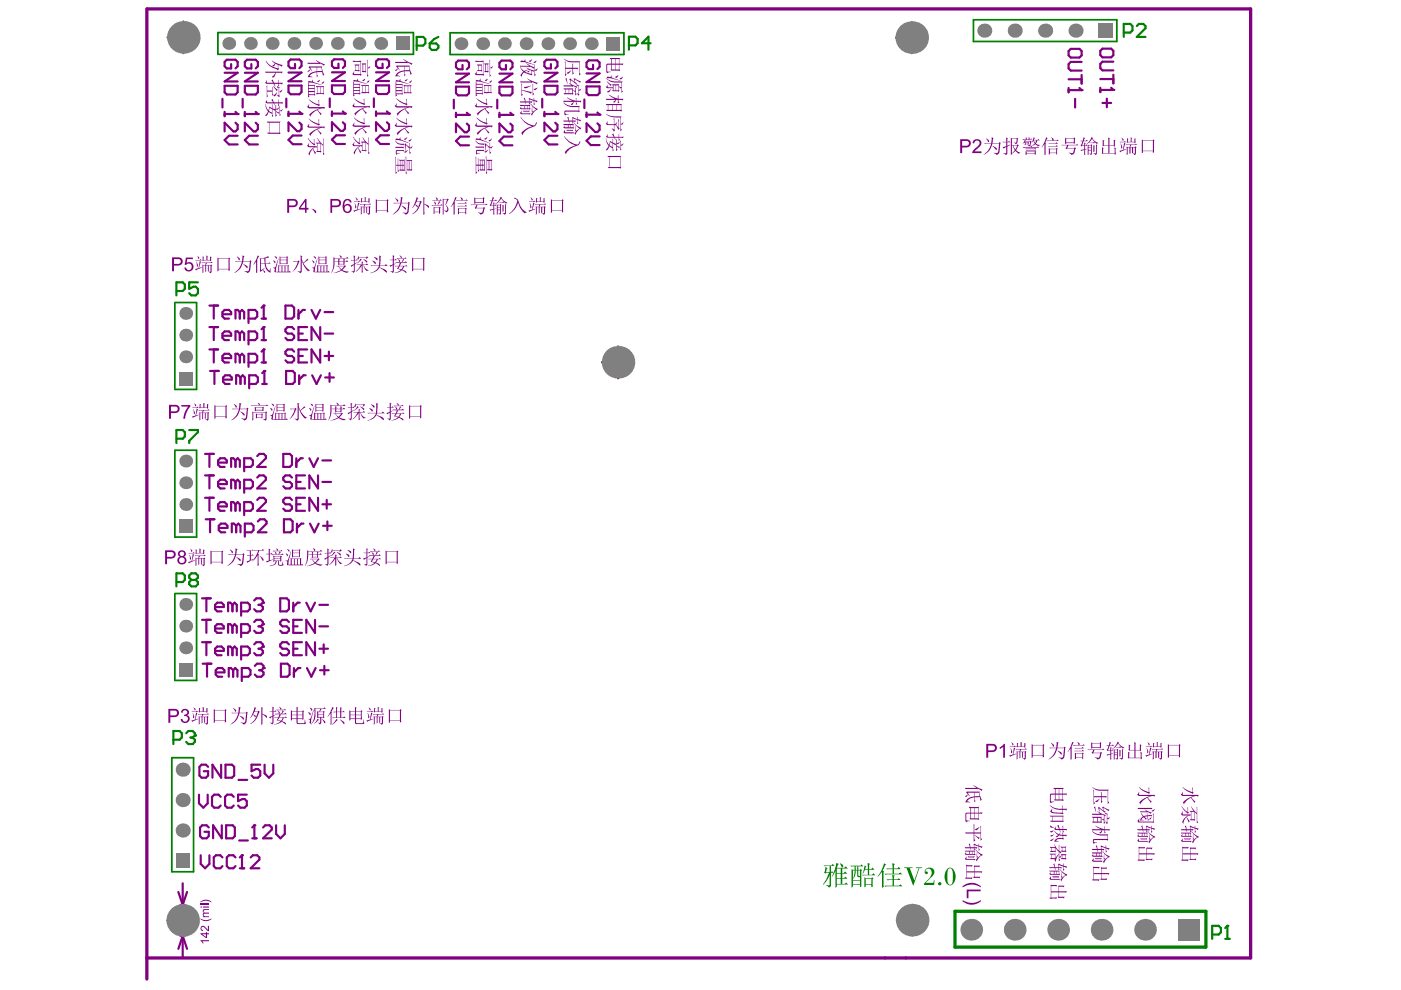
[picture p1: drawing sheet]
<svg xmlns="http://www.w3.org/2000/svg" width="297mm" height="210mm" viewBox="0 0 297 210" stroke-linecap="round" stroke-linejoin="round" font-family="sans-serif">
<g fill="none" stroke="#800080" stroke-width=".46">
<path d="M35.5 7.9h6.7M38.9 4.6v6.7M190 8h6.6M193.3 4.7v6.6M127.6 76.8h6.8M131 73.4v6.8M35.5 195.1h6.5M37.8 189.1l.9 2.8 1-2.8M38.3 198.4h.9M38.3 191.9h.9M38.7 187.3v15.7M190.1 195.1h6.6"/>
<path d="M193.4 191.8v6.6M37.8 201.2l.9-2.8 1 2.8"/>
</g>
<g fill="#800080">
<path d="M42.5 199.3h1.8v.3h-1.4l.3 .3-.2 .1z"/>
<path d="M42.6 196.5l.6-.2 .9 .9v-.9h.2v1.1l-.5-.1-.3-.4a.4 .4 0 0 0-.4-.4 .4 .4 0 0 0-.4 .5l.4 .2-.1 .2-.4-.3z"/>
<path d="M42.5 194.7l1 .4 .7-.1 .6-.3v.2l-.6 .3-.6 .1-.9-.3z"/>
<path d="M43 192.9l.2-.1h1.1v.1h-.8a.28 .28 0 0 0-.3 .3 .28 .28 0 0 0 .2 .3h.9v.2h-.8a.28 .28 0 0 0-.3 .3 .28 .28 0 0 0 .3 .3h.8v.2h-1.3l.2-.3a.39 .39 0 0 1 0-.7l-.2-.1z"/>
<path d="M42.5 191.6h1.8v.3h-1.8z"/>
<path d="M42.5 191.1l.6-.3 .6-.1 .8 .3 .3 .3-1-.3h-.6l-.6 .3z"/>
<path d="M42.5 197.9h1.2v-.3h.2v.3h.4v.2h-.4v.8h-.2l-1.2-.9zM42.9 198.1l.8 .5v-.5z"/>
<path d="M42.5 192.2h.3v.2h-.3zM43 192.2h1.3v.2h-1.3z"/>
</g>
<path d="M51.9 18.2h2.8v1.4l-.5 .4h-1.8l-.5-.4zM51.9 15.4h2.8l-2.8 1.9h2.8M53.3 13.6v.9h-.9l-.5-.5v-.9l.5-.4h1.8l.5 .4v.9l-.5 .5M51.4 21v1.8M51.9 23.7v.9M51.9 24.2h2.8" fill="none" stroke="#800080" stroke-width=".46"/>
<circle cx="54.7" cy="24.2" r=".23" fill="#800080"/>
<path d="M47.6 18.2h2.8v1.4l-.5 .4h-1.8l-.5-.4zM47.6 15.4h2.8l-2.8 1.9h2.8M49 13.6v.9h-.9l-.5-.5v-.9l.5-.4h1.8l.5 .4v.9l-.5 .5M47.2 21v1.8M47.6 23.7v.9M47.6 24.2h2.8M54.2 23.7l.5 .5M54.2 26l.5 .5v.9l-.5 .5h-.4l-1.9-1.9v1.9M54.7 28.8h-1.9l-.9 .9 .9 .9h1.9" fill="none" stroke="#800080" stroke-width=".46"/>
<circle cx="50.4" cy="24.2" r=".23" fill="#800080"/>
<path d="M49.9 23.7l.5 .5M49.9 26l.5 .5v.9l-.5 .5h-.4l-1.9-1.9v1.9M50.4 28.8h-1.9l-.9 .9 .9 .9h1.9" fill="none" stroke="#800080" stroke-width=".46"/>
<g fill="#800080">
<path d="M56.2 15.2h3.7l-.2 .4-.1-.2h-1.1l-.1 .2a.85 .85 0 0 1-.6 .8l-.1-.1 .7-.9-2.1 .1zM56.4 12.8l1 1.2 1.5 .5v-.8l-.5-.2-.1 .3a.23 .23 0 0 1-.2 .2 .23 .23 0 0 1-.3-.1l.3-.3a.16 .16 0 0 0 .2-.1 .16 .16 0 0 0-.2-.2l-.5-.4 1.3 .6 1 .3-.2 .4-.7-.4v.7l.2 .1-.3 .3-1.7-.9-.5-.5z"/>
<path d="M56.5 18.2l.2-.1v1.1h1v-.6l.1-.2v1.4l.2 .2-.3 .3v-.9h-1v.8l.1 .2-.2 .3zM57.9 18.2l1 .8-.3 .3zM58 20.2l.7-.7-.1 .4a.38 .38 0 0 1-.2 .4 .38 .38 0 0 1-.4 0zM58.7 18.3l.7 .3h-.2v1.6l.2 .2-.3 .2-.4-.5 .4 .1v-1.6h-.3zM59.3 19.4l.6-.4a.48 .48 0 0 1-.6 .5zM56.6 17v.5h1.3l-.4-.4 .3-.2 .3 .6h.9v-.5l.1-.1v.6h.9l-.2 .5-.2-.2h-.5l.1 .3-.2 .2v-.5h-.8l.1 .5-.3-.5h-1.4a.29 .29 0 0 1-.3-.2 .29 .29 0 0 1 .2-.4z"/>
<path d="M59.2 22.6l.2-.1v1.7l.2 .2-.3 .2zM58.6 23l.6-.2a.36 .36 0 0 1-.2 .4 .36 .36 0 0 1-.4-.1zM56.2 22l.7 1.4 .2-.8 .6 .3-.1-.7 .2-.1v.9l.6 .2v-.8l.1-.2v1.4l.7 .3-.2 .3-.5-.5v.6l.2 .2-.3 .3v-1.5l-.1 .2-.5-.3v1.2l.1 .1-.2 .3v-.7l-.7-.4-.1 .2a.53 .53 0 0 1-.7 .6l.2-.2a.74 .74 0 0 0 .1-1.2zM57.2 22.8a.61 .61 0 0 0 .2 1l.3 .1v-.7zM59.4 23.4l.6-.2-.3 .4zM56.6 21.2l.1 .5h1.2l-.4-.5 .3-.2 .3 .7h.9v-.7v.7h1l-.2 .4-.1-.2h-.7l.2 .4-.2 .3v-.7h-.9l.3 .5-.4-.5h-1.3a.29 .29 0 0 1-.4-.2 .29 .29 0 0 1 .2-.3z"/>
<path d="M56.6 25.7h2.9l-.2 .3v2.1l.2 .1-.2 .3-2.5-.1-.1-.3h.3v-2.1h-.3zM57.1 26v2.1h2.1v-2.1z"/>
</g>
<path d="M70.4 18.1h2.7v1.4l-.4 .4h-1.9l-.4-.4zM70.4 15.3h2.7l-2.7 1.9h2.7M71.8 13.5v.9h-1l-.4-.4v-1l.4-.4h1.9l.4 .4v1l-.4 .4M69.9 20.9v1.8M70.4 23.6v.9M70.4 24.1h2.7" fill="none" stroke="#800080" stroke-width=".46"/>
<circle cx="73.1" cy="24.1" r=".23" fill="#800080"/>
<path d="M72.7 23.6l.4 .5M72.7 25.9l.4 .5v.9l-.4 .5h-.5l-1.8-1.9v1.9M73.1 28.7h-1.8l-.9 .9 .9 .9h1.8" fill="none" stroke="#800080" stroke-width=".46"/>
<g fill="#800080">
<path d="M65.4 14.2l.2-.2 2.8 .1-.2 .3 .6 1.4-.4 .3v-.3a.43 .43 0 0 0-.1-.5 .43 .43 0 0 0-.5 0h-.6v.6l.2 .2-.2 .3v-1.1l-1 .3-.6 .5 .6 .3h-.9l.1-.4 .4-.4 1.4-.5v-.8h-1.4l.3 .8zM67.2 14.3v.8h1.1l-.2-.8zM65.2 15.1l.6-.4a.4 .4 0 0 1-.2 .4 .4 .4 0 0 1-.4 0zM65.2 13.3h2.4l-.6-.6 .7 .5 1.2 .4-.2 .4a.95 .95 0 0 0-1-.5h-2.4z"/>
<path d="M68 18.5v1.3h.5v-1.3zM67.3 18.5v1.3h.6v-1.3zM65.4 18.2v.5h1.2v-.5zM65.4 18.8v.5h1.2v-.5zM65.4 19.5v.5h1.2v-.5zM67 18.2h1.7l-.1 .3v1.2l.1 .1-.1 .3-.1-.2-1.4 .1 .1-1.5zM65.3 17.7l.1-.2v.5h1.5l-.2 .2v1.7l.2 .1-.2 .3-.1-.1h-1.2l.2 .2-.3 .3zM65.4 17.3l.1-.1a.46 .46 0 0 0 .5 .1 .46 .46 0 0 0 .3-.4 .73 .73 0 0 0 .9 .7l1.1 .4-1.9-.5h-1.1zM67.2 17.2l.6-.3a.35 .35 0 0 1-.1 .4 .35 .35 0 0 1-.5-.1zM68.2 17.5l.5-.2a.36 .36 0 0 1-.1 .3 .36 .36 0 0 1-.4 .1z"/>
<path d="M65.4 22.2l.1 .5h3.4l-.2 .4-.5-.1-.6 .2a.25 .25 0 0 0-.2 .2 .25 .25 0 0 0 .2 .2l.6 .5-.3 .3-.6-1a2.51 2.51 0 0 0-1.6 1.3 .45 .45 0 0 1-.1-.5 .45 .45 0 0 1 .4-.3l.9-.6 1-.3h-2.4a.33 .33 0 0 1-.3-.3 .33 .33 0 0 1 .2-.4zM65.4 21l1.1 .7 1.1 .5-.1-1 .2-.1v1l.1 .1-.2 .4-.1-.2-1.3-.6z"/>
<path d="M65.5 26.2l.1 .6h3.3l-.2 .5-.1-.2h-.3l-1 .3 .9 .9-.3 .3-.7-1.1a3.2 3.2 0 0 0-1.5 1.4v-.1a.59 .59 0 0 1 .5-.9l.9-.5 .8-.3h-2.3a.34 .34 0 0 1-.4-.2 .34 .34 0 0 1 .2-.5zM65.4 25.2l1.1 .7 1.1 .3-.1-.8 .2-.2v1l.1 .2-.2 .3-.3-.3a3.8 3.8 0 0 1-1.9-1.2z"/>
<path d="M67.3 30.4v1.6h.6v-1.6zM67.2 29.3l1.3 1.4-.1-1.2 .2-.2v3.1l.2 .2-.3 .3v-2l-.5-.4v1.5l.2 .1-.3 .3v-.2h-.7l-.1-.2h.1v-1.6h-.1l-.1-.2 .8 .1zM65.3 29.2l.7 .9 .6 .4-.1-.9 .1-.2v1l.2 .2-.2 .3-.7-.7zM65.5 30.3v.7h1.7l-.1 .4-.3-.2-.5 .3 .7 .9-.2 .3-.6-1.1-.4 .6-.2 .8-.1-.2a1.08 1.08 0 0 1 .7-1.3l.4-.3h-1.1a.34 .34 0 0 1-.3-.2 .34 .34 0 0 1 .2-.4z"/>
</g>
<path d="M79.7 18.1h2.8v1.4l-.5 .4h-1.8l-.5-.4zM79.7 15.3h2.8l-2.8 1.9h2.8M81.1 13.5v.9h-.9l-.5-.4v-1l.5-.4h1.8l.5 .4v1l-.5 .4M79.3 20.9v1.8M79.7 23.6v.9M79.7 24.1h2.8" fill="none" stroke="#800080" stroke-width=".46"/>
<circle cx="82.5" cy="24.1" r=".23" fill="#800080"/>
<path d="M82 23.6l.5 .5M82 25.9l.5 .5v.9l-.5 .5h-.4l-1.9-1.9v1.9M82.5 28.7h-1.9l-.9 .9 .9 .9h1.9" fill="none" stroke="#800080" stroke-width=".46"/>
<g fill="#800080">
<path d="M84 14l.2-.1h2.7l-.1 .3 .5 1.4-.3 .3v-.3a.43 .43 0 0 0-.2-.5 .43 .43 0 0 0-.5 0h-.5v.6l.2 .2-.3 .3v-1l-.9 .2-.6 .5 .6 .3h-.9v-.4l.4-.4 1.4-.5v-.8h-1.4l.4 .8zM85.8 14.1v.8h1l-.1-.8zM83.8 14.9l.5-.4a.4 .4 0 0 1-.1 .4 .4 .4 0 0 1-.5 0zM83.7 13.1h2.5l-.6-.6 .7 .5 1.2 .4-.3 .4a.95 .95 0 0 0-.9-.4h-2.5z"/>
<path d="M86.5 18.3v1.3h.6v-1.3zM85.9 18.3v1.3h.6v-1.3zM84 18v.5h1.2v-.5zM84 18.7v.4h1.2v-.4zM84 19.3v.5h1.2v-.5zM85.5 18.1h1.8l-.2 .2v1.2l.2 .1-.2 .3v-.1h-1.4l.1-1.5zM83.8 17.5l.2-.1v.4h1.4l-.1 .2v1.8h.1l-.1 .3-.1-.1h-1.2l.2 .2-.3 .3zM83.9 17.1l.2-.1a.46 .46 0 0 0 .5 .1 .46 .46 0 0 0 .3-.4 .73 .73 0 0 0 .9 .8l1 .3-1.9-.4-1-.1zM85.8 17l.6-.3a.35 .35 0 0 1-.2 .4 .35 .35 0 0 1-.4-.1zM86.8 17.4l.5-.3a.36 .36 0 0 1-.1 .4 .36 .36 0 0 1-.4 0z"/>
<path d="M84 22l.1 .5h3.4l-.2 .4-.6-.1-.6 .2a.25 .25 0 0 0-.1 .2 .25 .25 0 0 0 .2 .2l.6 .5-.3 .3-.6-1a2.51 2.51 0 0 0-1.6 1.3 .45 .45 0 0 1-.1-.5 .45 .45 0 0 1 .4-.3l.9-.6 1-.3h-2.4a.33 .33 0 0 1-.4-.3 .33 .33 0 0 1 .3-.3zM84 20.9l1.1 .7 1 .4v-1l.1-.1v1l.2 .2-.3 .3v-.2l-1.4-.6z"/>
<path d="M84.1 26v.7h3.4l-.2 .4-.2-.2h-.3l-.9 .3 .9 .9-.3 .3-.7-1.1a3.2 3.2 0 0 0-1.5 1.4v-.1a.59 .59 0 0 1 .4-.9l.9-.5 .9-.3h-2.3a.34 .34 0 0 1-.4-.2 .34 .34 0 0 1 .2-.5zM84 25l1.1 .7 1 .4v-.9l.1-.1v1l.2 .1-.3 .3-.2-.3a3.8 3.8 0 0 1-1.9-1.2z"/>
<path d="M83.8 31.1h1.9l-.2 .4-.1-.1h-1.5zM83.8 29.8l.7 .6 1.2 .1-.2 .4-.1-.2-.8-.1-.7-.5zM84 31.9l1.7-.1-.2 .3-.1-.1-1.3 .1v.4l.6 .1h-.4l-.2 .2-.2-.2zM85.8 30.6l.2-.2 .8 .8v-.8l.1-.1v1l.5-.3a.34 .34 0 0 1-.1 .4 .34 .34 0 0 1-.4 0v.8l.2 .2-.3 .2v-1.3l-.1 .2-.7-.8v1.4l.5-.3a.63 .63 0 0 1-.7 .5l-.1-.1 .3-.1zM83.9 29.4h.2a.46 .46 0 0 0 .5 .1 .46 .46 0 0 0 .3-.4 .62 .62 0 0 0 .6 .7l1.1 .5-1.7-.6h-1zM85.7 29.4l.7-.3-.3 .5h-.3zM86.6 29.8l.6-.4a.43 .43 0 0 1-.1 .5 .43 .43 0 0 1-.5 0z"/>
<path d="M85.3 34.1v.9h.3v-.9zM85.3 35.1v.9h.3v-.9zM84.9 34.1v.9h.3v-.9zM84.9 35.1v.9h.3v-.9zM84 33.2v1.8h.3v-1.3l.1-.1v1.4h.4v-.9l-.2-.3h1.3v2.3l-.2 .2-1-.1 .1-1.1h-.4v.9l.2 .2-.3 .3v-1.4h-.3v1.3l.2 .2-.3 .3-.1-3.5zM86.9 34.1v1.8h.3v-1.8zM86.5 34.1v1.8h.3v-1.8zM86.2 33.9h1.2l-.1 .3v1.7l.1 .1-.2 .2-.8-.1 .1-2h-.2zM86 33.3l.1-.1v3.3l.2 .2-.3 .2z"/>
</g>
<path d="M96.7 18.4h2.7v1.4l-.4 .4h-1.9l-.4-.4zM96.7 15.6h2.7l-2.7 1.9h2.7M98.1 13.8v.9h-1l-.4-.5v-.9l.4-.5h1.9l.4 .5v.9l-.4 .5M96.2 21.1v1.9M96.7 23.9v.9M96.7 24.4h2.7" fill="none" stroke="#800080" stroke-width=".46"/>
<circle cx="99.4" cy="24.4" r=".23" fill="#800080"/>
<path d="M99 23.9l.4 .5M99 26.2l.4 .5v.9l-.4 .4h-.5l-1.8-1.8v1.8M99.4 29h-1.8l-.9 .9 .9 .9h1.8" fill="none" stroke="#800080" stroke-width=".46"/>
<g fill="#800080">
<path d="M104 14.4l.5-.4-.1 .2a.25 .25 0 0 1-.1 .3 .25 .25 0 0 1-.3-.1zM103.8 12.8l.1-.2v3.2l.2 .2-.3 .3zM100.7 12.9h1.9l-.1 .2v2.6l.2 .1-.3 .3-.1-.2h-1.2a.27 .27 0 0 1-.4-.1 .27 .27 0 0 1 .2-.4l.2-.3v.6h1.3v-2.6h-1.6zM102.7 13.4h.9l-.1 .3v1.4l.1 .1-.2 .2-.6-.1v-1.6zM103 13.7v1.4h.4v-1.4zM101.1 13.7h1.1l-.1 1.1 .2 .2-.2 .2-.1-.1h-.8l-.1-.2h.3v-1zM101.5 13.9v1h.5v-1z"/>
<path d="M103.5 18.2v1.3h.5v-1.3zM102.8 18.2v1.3h.6v-1.3zM101 18v.5h1.2v-.5zM101 18.7v.4h1.2v-.4zM101 19.3v.5h1.2v-.5zM102.5 18h1.8l-.2 .2v1.3l.2 .1-.2 .2-.1-.1-1.3 .1 .1-1.6zM100.8 17.5l.2-.2v.5h1.4l-.1 .2v1.7l.1 .1-.1 .3-.1-.2h-1.2l.2 .3-.3 .2zM100.9 17.1l.2-.2a.46 .46 0 0 0 .5 .2 .46 .46 0 0 0 .3-.4 .81 .81 0 0 0 .9 .8l1 .3-1.9-.5h-1zM102.8 17l.6-.3a.36 .36 0 0 1-.2 .4 .36 .36 0 0 1-.4-.1zM103.7 17.4l.6-.4a.34 .34 0 0 1-.1 .4 .34 .34 0 0 1-.5 0z"/>
<path d="M101.1 21.9v.5l.1 .1h3.3l-.2 .4-.6-.2-.6 .2a.25 .25 0 0 0-.1 .3 .25 .25 0 0 0 .2 .2l.6 .5-.3 .3-.6-.9a.21 .21 0 0 0-.1-.2 .21 .21 0 0 0-.3 .2l-1.2 1.1a.39 .39 0 0 1-.1-.4 .39 .39 0 0 1 .3-.3l1-.6 .9-.4h-2.2a.34 .34 0 0 1-.4-.2 .34 .34 0 0 1 .2-.4zM101 20.8l1.1 .7 1 .4v-.9l.1-.1v1l.2 .2-.3 .2-.2-.2a3.5 3.5 0 0 1-1.9-1.3z"/>
<path d="M101.1 26v.6h3.4l-.2 .4a1.13 1.13 0 0 0-1.4 .3l.9 .7-.3 .3-.3-.5a.45 .45 0 0 0-.3-.5 .45 .45 0 0 0-.5 .1l-1.1 1.2a.46 .46 0 0 1-.1-.5 .46 .46 0 0 1 .3-.3l.8-.5 1.1-.4h-2.2a.36 .36 0 0 1-.5-.2 .36 .36 0 0 1 .3-.5zM101 25l.1-.1a4.1 4.1 0 0 0 2 1.1v-.9l.1-.1v1l.2 .2-.3 .2-1.4-.7z"/>
<path d="M100.8 31.1h1.9l-.2 .4-.1-.2h-1.5zM100.8 29.7l.1 .2a1.83 1.83 0 0 0 1.8 .5l-.2 .4-.3-.1a1.43 1.43 0 0 1-1.4-1zM101 31.8h1.7l-.2 .3-1.4-.1 .1 .5 .5 .1-.6 .2-.2-.3zM102.8 30.5l.2-.1 .3 .4 .5 .3v-.8l.1-.1v1l.6-.3a.38 .38 0 0 1-.2 .4 .38 .38 0 0 1-.4 .1v.7l.2 .3-.3 .2v-1.4l-.2 .3v-.2l-.6-.6v1.3l.4-.2a.53 .53 0 0 1-.6 .5l-.1-.2h.3zM100.9 29.5l.2-.2a.46 .46 0 0 0 .5 .1 .46 .46 0 0 0 .3-.3 .7 .7 0 0 0 .8 .7l.9 .5-1.7-.6h-1zM102.7 29.4l.7-.3-.4 .5zM103.6 29.8l.7-.4-.3 .5-.2 .1z"/>
<path d="M102.3 34v.9h.3v-.9zM102.3 35.1v.8h.3v-.8zM101.9 34v.9h.3v-.9zM101.9 35.1v.8h.3v-.8zM100.8 33.3l.2-.1v1.7h.3v-1.2l.1-.2v1.4h.4v-.9l-.2-.2h1.2v2.2l-.1 .2-1-.1 .1-1h-.4v.9l.2 .2-.3 .3v-1.4h-.3v1.3l.2 .2-.3 .3zM103.9 34.1v1.8h.3v-1.8zM103.5 34.1v1.8h.3v-1.8zM103.2 33.9h1.2l-.1 .2v1.8l.1 .1-.2 .2-.8-.1v-2h-.1zM103 33.2l.1-.1v3.3l.2 .3-.3 .2z"/>
</g>
<path d="M115.4 18.2h2.8v1.4l-.5 .4h-1.8l-.5-.4zM115.4 15.4h2.8l-2.8 1.9h2.8M116.8 13.6v.9h-.9l-.5-.5v-.9l.5-.4h1.8l.5 .4v.9l-.5 .5M115 21v1.8M115.4 23.7v.9M115.4 24.2h2.8" fill="none" stroke="#800080" stroke-width=".46"/>
<circle cx="118.2" cy="24.2" r=".23" fill="#800080"/>
<path d="M117.7 23.7l.5 .5M117.7 26l.5 .5v.9l-.5 .5h-.4l-1.9-1.9v1.9M118.2 28.8h-1.9l-.9 .9 .9 .9h1.9" fill="none" stroke="#800080" stroke-width=".46"/>
<g fill="#800080">
<path d="M110.4 24.9l1.6 1.3a1.25 1.25 0 0 0 1.4 .2l.3-.5 .2 .2-.5 .7-1.9 .8-.8 1-.2-.4 .4-.4 1-.7 .9-.3-1.3-.6z"/>
<path d="M113.3 13.8l.1-.2v1.2l.5-.3a.36 .36 0 0 1-.1 .4 .36 .36 0 0 1-.4 0v.8l.2 .2-.3 .3zM110.2 13.9l2 .1-.6-.6 1.7 .9-.2 .3-.7-.5-.1 .2-.1-.2h-1.9zM110.3 14.2l.1 .2a.79 .79 0 0 0 1.2 .4l.5-.1-.5-.4 1.7 .7-.2 .3-.4-.3v.7l.2 .1-.2 .2-1.6-.7-.4 .5a.25 .25 0 0 1 0 .3 .25 .25 0 0 1-.3 .1 .62 .62 0 0 1 .4-.9l.2-.1zM111.3 15.2l1.3 .5v-.7l-.4-.2zM111.8 15.2l.6-.2a.36 .36 0 0 1-.2 .3 .36 .36 0 0 1-.4-.1zM110.4 12.9l.2-.1a.54 .54 0 0 0 .8-.3 .64 .64 0 0 0 .7 .8l1.1 .3-.1 .1-1.8-.5h-.9zM112.2 12.9l.6-.3-.4 .5h-.2zM113.1 13.2l.7-.4a.38 .38 0 0 1-.2 .5 .38 .38 0 0 1-.5-.1z"/>
<path d="M110.3 17.3h2.3l-.8-.7 1.1 .6 1.1 .3-.2 .4-.9-.5-.1 .2-2.4-.1zM113.2 18.8l.7-.2a.49 .49 0 0 1-.7 .4zM112.9 17.9l.1-.1v1.9l.3 .2-.4 .4zM111 18.5l1.6-.3-1 .5h-.4zM110.6 17.7v1.3l2.2 .5-.2 .4-2-.7v.6l.3 .3-.4 .3v-2.6z"/>
<path d="M111.8 22.5v.5h.4v-.5zM111.3 22.5v.5h.4v-.5zM112.4 22l.9 .7 .7 .4-.2 .3-.1-.1-.3 .2-.6 1a.33 .33 0 0 1-.2-.3 .33 .33 0 0 1 .2-.3l.9-.7-.7-.5zM110.2 22.2h2.3l-.2 .7 .2 .1-.2 .3-1.9-.1a.26 .26 0 0 1-.1-.3 .26 .26 0 0 1 .2-.2l.1 .3h.6v-.5h-.9zM110.9 23.5h1.4l-.1 .3-1.2-.1zM110.5 23.5l.1 .5h1.9l-.2 .3-1.8-.1a.29 .29 0 0 1-.2-.2 .29 .29 0 0 1 .1-.3zM110.2 21.5h1.1l-.3-.6 .3-.2 .1 .8h.8l-.1-.5 .2-.2 .9 .4-.1-.3 .2-.2v.5l.7 .2-.2 .3-.5-.3v.5l.1 .2-.2 .2v-.9l-1-.4v.5h.7l-.1 .3-.6-.1 .2 .3-.2 .2v-.5h-.7v.5l-.1-.5h-1.1zM112.7 22.7l.1-.1v.8l.2 .2-.2 .2v-1.1z"/>
</g>
<path d="M124.4 18.3h2.7v1.4l-.4 .5h-1.9l-.4-.5zM124.4 15.6h2.7l-2.7 1.8h2.7M125.7 13.7v.9h-.9l-.4-.4v-.9l.4-.5h1.9l.4 .5v.9l-.4 .4M123.9 21.1v1.8M124.4 23.9v.9M124.4 24.3h2.7" fill="none" stroke="#800080" stroke-width=".46"/>
<circle cx="127.1" cy="24.3" r=".23" fill="#800080"/>
<path d="M126.7 23.9l.4 .4M126.7 26.2l.4 .4v.9l-.4 .5h-.5l-1.8-1.8v1.8M127.1 28.9h-1.8l-.9 .9 .9 1h1.8" fill="none" stroke="#800080" stroke-width=".46"/>
<g fill="#800080">
<path d="M231.9 183.7l.1 .1h1.1l-.1 .4-.1-.1h-1v1h1.6l-.1-1 .2-.3 .1 .2 1-.1-.2 .4-.1-.1h-.8v.9h1.6l-.2 .4-.1-.2h-1.3v1h1.2l-.2 .3-1.2-.1-.1-.2h.2v-1h-1.6v1.1h1.2l-.2 .4-.1-.1h-1.2v-.3h.2l-.1-2.5z"/>
<path d="M129.3 12.3h2.2l-.2 .3v.9h.9l-.2 .4-.1-.2h-.6v1l.2 .2-.2 .2-.1-.1h-1.6l-.2-.3h.2v-1h-.8l-.1 1.4 .1 .1h.7l-.4 .1a.28 .28 0 0 1-.4 .2 .28 .28 0 0 1-.2-.4l.1-1.5 1-.1v-1h-.2zM130.5 12.5v1h.7v-1zM130.5 13.7v1h.7v-1zM129.7 12.5v1h.7v-1zM129.7 13.7v1h.7v-1z"/>
<path d="M130.6 18.1v1.1h.5v-1.1zM130.1 18.1v1.1h.4v-1.1zM128.6 17.2l1.1 .8-.2 .2zM128.7 19.4l.9-.5-.3 .4a.31 .31 0 0 1-.2 .3 .31 .31 0 0 1-.4-.2zM128.5 16.6l1.4 .6 2.1 .1-.1 .2v1.7l.2 .2-.3 .3v-1.1l-.2 .2-.4-.4v.7l.2 .1-.3 .3-.1-.2h-1.1v-.6h-1a.27 .27 0 0 1-.4-.2 .27 .27 0 0 1 .2-.3l.1-.2 .1 .5h1l-.1-.6h1.5l-.1 .4 .6 .2v-1l-2.2-.1zM128.7 16.3h.1a.56 .56 0 0 0 .9-.4 .55 .55 0 0 0 .6 .8l1.3 .4-2.1-.5h-.8zM130.5 16.3l.6-.4-.4 .6-.3-.1zM131.5 16.6l.5-.3a.37 .37 0 0 1-.1 .4 .37 .37 0 0 1-.5 0z"/>
<path d="M129 22.3v1h.8v-1zM128.5 22.1h3.4l-.2 .2v1l.2 .1-.2 .3-.2-.2h-2.9l-.1-.2h.4v-1h-.4zM130.8 22.3v1h.8v-1zM129.9 22.3v1h.8v-1zM129.1 20.1l1.9 .8-.1-.6 .2-.1v.8h1.1l-.2 .3-.1-.1h-.8v.3l.2 .2-.3 .3v-.8h-.4a.42 .42 0 0 1-.1 .4 .42 .42 0 0 1-.5 0l.5-.4h-2v-.2h1.8z"/>
<path d="M128.5 24.2l1.2 .4 2.1 .1-.2 .2v2.4l.3 .2-.4 .4v-3h-1.5l-.9-.3zM131.6 26.3l.5-.4a.32 .32 0 0 1-.1 .4 .32 .32 0 0 1-.4 0zM128.7 25.7l.1 .5 .2 .1h1.2l-.1-1.2 .2-.1v1.3l.5-.4-.2 .5 .5 .7v-1.7l.1-.2v1.9l.2 .2-.4 .2-.4-1h-.3v.9l.1 .2-.3 .3-.4-.6 .5 .1v-.9h-1.3a.34 .34 0 0 1-.4-.2 .34 .34 0 0 1 .2-.4z"/>
<path d="M131.5 29.9l.1-.2v1.8l.2 .1-.3 .3zM130.8 30.3l.6-.2a.36 .36 0 0 1-.2 .3 .36 .36 0 0 1-.4 0zM128.5 29.3l.6 1.4 .2-.8 .6 .3-.1-.7 .2-.1v.9l.6 .2v-.8l.2-.2v1.4l.7 .2-.3 .4-.4-.5v.6l.1 .2-.3 .3v-1.6l-.1 .3-.5-.3v1.1l.2 .2-.3 .3v-.7l-.7-.4-.1 .1a.82 .82 0 0 1-.6 .8l.2-.4a.56 .56 0 0 0 .4-.6 .56 .56 0 0 0-.4-.5zM129.4 30.1a.59 .59 0 0 0 .2 .9l.3 .2v-.8zM131.6 30.7l.6-.3-.2 .5h-.3zM128.8 28.5l.1 .5h1.2l-.4-.5 .3-.2 .3 .7h.9l.1-.7v.7h.9l-.1 .3-.2-.1h-.6l.2 .4-.3 .3v-.7h-.9l.2 .5-.3-.5h-1.3a.29 .29 0 0 1-.4-.2 .29 .29 0 0 1 .2-.4z"/>
<path d="M128.8 33.1h2.9l-.2 .2v2.1l.2 .1-.2 .3-.1-.2h-2.4l-.1-.2h.3v-2.1h-.3zM129.3 33.3v2.1h2.2v-2.1z"/>
<path d="M232 167.4v1.4h1.4v-.8l.2-.1v.9h1.1l-.2 .4-.1-.2h-.8v.7l.1 .3-.3 .3v-1.3h-1.4v1.1l.2 .2-.3 .3-.1-3zM231.6 166.9l1.4 .5h2.1l-.2 .3v2.2l.3 .2-.3 .4v-2.8l-2.1-.1-.6-.2zM232.2 169.9l.9-.5v.1a.58 .58 0 0 1-.8 .5z"/>
<path d="M232.8 173.4v.8h.6v-.8zM232 173.4v.8h.6v-.8zM231.5 173.2h2.1l-.1 .4 .5 .1v-.5l.2-.2v1.2l.1 .3-.3 .2v-.8l-.5-.3v.6l.2 .1-.2 .2-1.8-.1-.2-.2h.4v-.8h-.3zM231.5 172.5h1.8l-.6-.5 1.7 .8-.1 .3-.7-.4-.1 .2-1.9-.1zM234.3 172.3l.6 .3h-.1v.9l.5-.2-.3 .4-.2-.1v.7l.1 .2-.2 .2-.4-.5 .4 .2v-1.8h-.3zM232.8 171.2l.3-.1 .8 .7-.2-.6 .3-.2 .2 .2 1 .5-.2 .3-1.1-.8 .1 .6 .4 .2-.2 .3-1.1-.9v.8zM231.9 171.2l.3-.2 .2 1.2z"/>
<path d="M231.6 176.2l.7 .5 .8 .2h1.9l-.1 .2v.8l.1 .1-.2 .2-.1-.1h-2.7l-.1 .4 .7 .1-.4 .1a.26 .26 0 0 1-.4 .2 .26 .26 0 0 1-.1-.4v-.4l.2-.2h2.9v-.8h-1.6a1.91 1.91 0 0 1-1.6-.9zM231.5 175.8h1.9l-.8-.4-.3-.3 1.9 .7-.1-.5 .2-.1v.6h1l-.1 .4-.2-.2h-.7l.1 .5-.2 .2v-.7h-.5a.41 .41 0 0 1-.1 .5 .41 .41 0 0 1-.5 0l.6-.5-2.1 .1z"/>
<path d="M233.1 181v.4h.4v-.4zM232.6 181v.4h.4v-.4zM233.7 180.4l.8 .8 .8 .4-.2 .3-.1-.2-.3 .3-.6 1-.3-.3 1.1-1-.8-.7zM231.5 180.7h2.2l-.1 .7 .2 .1-.2 .2h-1.8a.26 .26 0 0 1-.3-.3 .26 .26 0 0 1 .3-.3v.3h.7v-.4h-.9zM232.1 182h1.5l-.2 .3-1.2-.1zM231.8 182l.1 .5h1.8l-.1 .3-1.7-.1a.3 .3 0 0 1-.4-.2 .3 .3 0 0 1 .3-.4zM231.5 180h1.1l-.3-.6 .3-.2 .1 .8h.7l-.1-.6 .3-.1 .8 .4v-.3l.1-.2v.5l.8 .2-.2 .3-.6-.3v.5l.2 .2-.3 .2v-.9l-.9-.4v.5h.7l-.2 .3-.5-.1 .2 .3-.3 .2v-.5h-.6v.5l-.2-.5h-1zM234.1 181.1v.8l.2 .2-.3 .2z"/>
</g>
<path d="M233.3 10.8l.4-.5h1.9l.5 .5v.9l-.5 .5h-1.9l-.4-.5zM233.3 18.6v.9M233.3 16.8h2.8M233.3 19.1h2.8M236.1 15.8v1.9M236.1 13.1h-2.4l-.4 .4v1l.4 .4h2.4" fill="none" stroke="#800080" stroke-width=".46"/>
<circle cx="236.1" cy="19.1" r=".23" fill="#800080"/>
<path d="M226.6 10.8l.4-.4h1.9l.4 .4v.9l-.4 .5h-1.9l-.4-.5zM226.6 18.7v.9M226.6 16.8h2.7M226.6 19.1h2.7M229.3 15.9v1.8M229.3 13.1h-2.3l-.4 .5v.9l.4 .5h2.3M235.6 18.6l.5 .5M233.7 21.8h1.9M234.7 20.9v1.8" fill="none" stroke="#800080" stroke-width=".46"/>
<circle cx="229.3" cy="19.1" r=".23" fill="#800080"/>
<path d="M228.9 18.7l.4 .4M227.9 21v1.8" fill="none" stroke="#800080" stroke-width=".46"/>
<g fill="#800080">
<path d="M241.5 179.5l.1 .1h1.2l-.2 .4-1.1-.1v1h1.6l-.1-1 .2-.3 1.1 .1-.1 .4-.1-.1h-.9v.9h1.6l-.1 .4-.2-.2h-1.3v1h1.2l-.2 .3-.1-.1h-1.1l-.1-.2h.2v-1h-1.6v1.2h1.3l-.3 .3v-.1h-1.2l-.1-.2h.2l-.1-2.6z"/>
<path d="M241.5 167.9l.1 .6h3.3l-.2 .4-.1-.1h-.4l-.9 .3 .9 .9-.3 .2-.7-1a3.2 3.2 0 0 0-1.5 1.4v-.1a.59 .59 0 0 1 .5-.9l.9-.6 .8-.2h-2.3a.34 .34 0 0 1-.4-.2 .34 .34 0 0 1 .2-.5zM241.4 166.9l1.1 .7 1.1 .3-.1-.8 .2-.2v1l.1 .2-.2 .2-.2-.1a3.9 3.9 0 0 1-2-1.3z"/>
<path d="M241.7 172h1.4l-.4-.4 1 .6 .5 .1-.2 .3-.7-.5-.1 .2-1.4-.1zM241.9 172.4l.6 .6 .7-.1v-.5l.1 .5 1-.1-.2 .3-.2-.1h-.6l.1 .6 .2 .2-.2 .3-.2-1-.6 .1 .5 .4-.2 .2-.4-.5-.5 .5 .6 .1-.8 .1 .1-.5 .4-.4zM243.7 173.6l.4-.3a.33 .33 0 0 1-.1 .3 .33 .33 0 0 1-.3 .1zM244.2 171.9l.7-.4-.4 .5-.2 .1zM241.2 171.3h3.1l-.1 .3-2.9-.1zM241.5 173.6l.1 .6h2.9l-.1-1.7 .2-.1v1.8l.1 .1-.2 .2-.1-.1h-2.8a.36 .36 0 0 1-.4-.3 .36 .36 0 0 1 .2-.4z"/>
<path d="M242.7 176.7v.5h.4v-.5zM242.2 176.7v.5h.4v-.5zM243.3 176.2l1 .9 .6 .3-.2 .3-.1-.1-.5 .5-.4 .7-.2-.3 .1-.1 1-.9-.8-.6zM241.1 176.5h2.3l-.2 .7 .2 .1-.2 .3-.1-.2h-1.7a.24 .24 0 0 1-.3-.2 .24 .24 0 0 1 .2-.2l.1-.1v.3h.7v-.5h-.9zM241.8 177.7h1.4l-.1 .4-1.2-.1zM241.4 177.8l.1 .5h1.9l-.2 .3-.1-.1h-1.6a.28 .28 0 0 1-.3-.3 .28 .28 0 0 1 .2-.3zM241.1 175.8h1.1l-.3-.6 .3-.2 .1 .8h.8l-.1-.6 .2-.2 .9 .5-.1-.3 .2-.2v.5l.7 .2-.2 .3-.5-.3v.5l.1 .2-.2 .2v-.9l-1-.4v.5h.7l-.1 .3-.6-.1 .2 .3-.2 .2v-.5h-.7v.5l-.1-.5h-1.1zM243.6 177l.1-.1v.8l.2 .2-.2 .2v-1.2z"/>
</g>
<path d="M42.6 181.3v1.9l.9 .9 .9-.9v-1.9M47.2 181.8l-.5-.5h-.9l-.5 .5v1.8l.5 .5h.9l.5-.5M49.9 181.8l-.4-.5h-1l-.4 .5v1.8l.4 .5h1l.4-.5M50.8 184.1h1M51.3 181.3v2.8" fill="none" stroke="#800080" stroke-width=".46"/>
<circle cx="51.3" cy="181.3" r=".23" fill="#800080"/>
<g fill="none" stroke="#800080" stroke-width=".46">
<path d="M43 140.7h1.8M43.9 140.7v2.8M45.7 142.6h1.9v-.5l-.5-.5h-.9l-.5 .5v.9l.5 .5h.9M49.4 142.1l-.4-.5h-.5v1.9M49.4 142.1v1.4M49.4 142.1l.5-.5 .4 .5v1.4M51.3 143.5h1.3l.5-.5v-.9l-.5-.5h-1.3v2.8M54 141.2l.5-.5h.9l.5 .5v.4M42.2 168.5v1.8l.9 .9 .9-.9v-1.8M46.8 168.9l-.5-.4h-.9l-.4 .4v1.9l.4 .4h.9l.5-.4M49.6 168.9l-.5-.4h-.9l-.5 .4v1.9l.5 .4h.9l.5-.4M52.3 168.5h-1.8v1.4l.9-.5h.5l.4 .5v.9l-.4 .4h-1l-.4-.4"/>
<path d="M51.3 181.3l-.5 .5M53.2 181.8l.4-.5h.9l.5 .5v.5l-1.8 1.8h1.8"/>
</g>
<circle cx="55.9" cy="141.6" r=".23" fill="#800080"/>
<g fill="none" stroke="#800080" stroke-width=".46">
<path d="M42.8 136.2h1.9M43.8 136.2v2.7M45.6 138h1.8v-.5l-.4-.4h-.9l-.5 .4v1l.5 .4h.9M49.3 137.5l-.5-.4h-.4v1.8M49.3 137.5v1.4M49.3 137.5l.4-.4 .5 .4v1.4M51.1 138.9h1.4l.5-.4v-1l-.5-.4h-1.4v2.7M53.9 136.6l.4-.4h1l.4 .4v.5M54.9 142.1h.5M55.4 142.1l.5 .5v.4l-.5 .5h-.9l-.5-.5M55.9 141.6l-.5 .5M59.6 140.7h1.3l.5 .5v1.8l-.5 .5h-1.3z"/>
<path d="M62.3 141.6v1.9M63.7 141.6h-.5l-.9 1M65.1 141.6l.9 1.9 .9-1.9M67.8 142.1h1.9M68.8 141.2v1.8"/>
</g>
<circle cx="55.7" cy="137.1" r=".23" fill="#800080"/>
<g fill="none" stroke="#800080" stroke-width=".46">
<path d="M42.8 126.9h1.9M43.8 126.9v2.7M45.6 128.7h1.8v-.5l-.4-.4h-.9l-.5 .4v1l.5 .4h.9M49.3 128.2l-.5-.4h-.4v1.8M49.3 128.2v1.4M49.3 128.2l.4-.4 .5 .4v1.4M51.1 129.6h1.4l.5-.4v-1l-.5-.4h-1.4v2.7M53.9 127.3l.4-.4h1l.4 .4v.5M54.8 137.5h.5M55.3 137.5l.4 .5v.5l-.4 .4h-1l-.4-.4M55.7 137.1l-.4 .4M61.3 136.6l-.5-.4h-.9l-.5 .4v.5l.5 .4h.9l.5 .5v.5l-.5 .4h-.9l-.5-.4"/>
<path d="M62.2 137.5h.9M64 136.2h-1.8v2.7h1.8M66.8 136.2v2.7l-1.9-2.7v2.7M67.7 137.5h1.8M68.6 136.6v1.9"/>
</g>
<circle cx="55.7" cy="127.8" r=".23" fill="#800080"/>
<g fill="none" stroke="#800080" stroke-width=".46">
<path d="M44.5 78.6h1.9M45.5 78.6v2.8M56.1 78.6v2.8M43.5 96.2h1.8M44.4 96.2v2.8M46.2 98.1h1.9v-.5l-.5-.4h-.9l-.5 .4v.9l.5 .5h.9M47.3 80.5h1.8v-.5l-.4-.4h-.9l-.5 .4v1l.5 .4h.9M49.9 97.6l-.4-.4h-.5v1.8M49.9 97.6v1.4M49.9 97.6l.5-.4 .4 .4v1.4M51 80l-.5-.4h-.4v1.8M51 80v1.4"/>
<path d="M51 80l.4-.4 .5 .4v1.4M51.8 99h1.4l.4-.5v-.9l-.4-.4h-1.4v2.7M52.8 81.4h1.4l.5-.4v-1l-.5-.4h-1.4v2.7M54.5 96.7l.5-.5h.9l.5 .5v.5l-1.9 1.8h1.9M55.6 81.4h.9M60.1 96.2h1.3l.5 .5v1.8l-.5 .5h-1.3zM62.8 97.2v1.8M64.2 97.2h-.5l-.9 .9M65.6 97.2l.9 1.8 .9-1.8M68.4 97.6h1.8M43.5 105.5h1.8M43.6 110.1h1.9"/>
<path d="M44.4 105.5v2.8M44.5 110.1v2.8M46.2 107.4h1.9v-.5l-.5-.4h-.9l-.5 .4v.9l.5 .5h.9M46.4 111.9h1.8v-.4l-.4-.5h-1l-.4 .5v.9l.4 .5h1M49.9 106.9l-.4-.4h-.5v1.8M49.9 106.9v1.4M49.9 106.9l.5-.4 .4 .4v1.4M50.1 111.5l-.5-.5h-.5v1.9M50.1 111.5v1.4M50.1 111.5l.4-.5 .5 .5v1.4M51.8 108.3h1.4l.4-.5v-.9l-.4-.4h-1.4v2.7M51.9 112.9h1.4l.5-.5v-.9l-.5-.5h-1.4v2.8"/>
<path d="M54.5 106l.5-.5h.9l.5 .5v.5l-1.9 1.8h1.9M54.7 110.6l.4-.5h1l.4 .5v.4l-1.8 1.9h1.8M60.2 110.1h1.4l.4 .5v1.8l-.4 .5h-1.4zM61.9 106l-.5-.5h-.9l-.4 .5v.5l.4 .4h.9l.5 .5v.4l-.5 .5h-.9l-.4-.5M62.8 106.9h.9M63 111v1.9M64.3 111h-.4l-.9 .9M64.7 105.5h-1.9v2.8h1.9M65.7 111l.9 1.9 1-1.9M67.4 105.5v2.8l-1.8-2.8v2.8M68.4 106.9h1.8M68.5 111.5h1.8"/>
<path d="M69.3 106v1.8M69.4 110.6v1.8M54.8 128.2h.5M55.3 128.2l.4 .5v.5l-.4 .4h-1l-.4-.4M55.7 127.8l-.4 .4M59.4 126.9h1.4l.5 .4v1.9l-.5 .4h-1.4zM62.2 127.8v1.8M63.6 127.8h-.5l-.9 .9M64.9 127.8l1 1.8 .9-1.8M67.7 128.2h1.8"/>
</g>
<circle cx="56.1" cy="78.6" r=".23" fill="#800080"/>
<g fill="none" stroke="#800080" stroke-width=".46">
<path d="M44.4 69.3h1.8M45.3 69.3v2.8M47.2 71.2h1.8v-.5l-.5-.4h-.9l-.4 .4v1l.4 .4h.9M50.8 70.7l-.4-.4h-.5v1.8M50.8 70.7v1.4M50.8 70.7l.5-.4 .5 .4v1.4M52.7 72.1h1.4l.4-.4v-1l-.4-.4h-1.4v2.7M55.5 72.1h.9M55.9 69.3v2.8M56.1 78.6l-.5 .5M60.7 78.6h1.3l.5 .5v1.9l-.5 .4h-1.3zM63.4 79.6v1.8"/>
<path d="M64.8 79.6h-.5l-.9 .9M66.2 79.6l.9 1.8 .9-1.8M69.9 79.1v1.9M68.9 80h1.9"/>
</g>
<circle cx="55.9" cy="69.3" r=".23" fill="#800080"/>
<g fill="none" stroke="#800080" stroke-width=".46">
<path d="M44.4 64.8h1.8M45.3 64.8v2.8M47.2 66.6h1.8v-.4l-.5-.5h-.9l-.4 .5v.9l.4 .5h.9M50.8 66.2l-.4-.5h-.5v1.9M50.8 66.2v1.4M50.8 66.2l.5-.5 .5 .5v1.4M52.7 67.6h1.4l.4-.5v-.9l-.4-.5h-1.4v2.8M55.5 67.6h.9M55.9 69.3l-.4 .5M55.9 64.8v2.8M62.4 69.8l-.5-.5h-.9l-.5 .5v.5l.5 .4h.9l.5 .5v.5l-.5 .4h-.9l-.5-.4M63.3 70.7h.9"/>
<path d="M65.1 69.3h-1.8v2.8h1.8M67.9 69.3v2.8l-1.9-2.8v2.8M68.8 70.7h1.9"/>
</g>
<circle cx="55.9" cy="64.8" r=".23" fill="#800080"/>
<path d="M55.9 64.8l-.4 .5M60.5 64.8h1.4l.5 .5v1.8l-.5 .5h-1.4zM63.3 65.7v1.9M64.7 65.7h-.5l-.9 .9M66 65.7l1 1.9 .9-1.9M68.8 66.2h1.9" fill="none" stroke="#800080" stroke-width=".46"/>
<g fill="#800080">
<path d="M212 158.4l.8-.7h.3v3h-.4v-2.3l-.6 .4z"/>
<path d="M239.3 157.8l.4 .2-.1 .1v.9h.9v-1.7l.3 .2-.1 1.5h1v-1.2l.3 .2-.1 .1v1.1l-.2 .1v-.2h-1v1.6h1.2l-.1-1.3 .4 .2-.2 .1 .1 1.2-.2 .1v-.2h-2.6l-.2-.1 .1-1.3 .4 .2-.2 .1v1h1.1v-1.6l-1 .1-.3-.2z"/>
<path d="M209.1 157.7l1.6 .1a.88 .88 0 0 1 .6 1 .88 .88 0 0 1-1 .7h-.8v1.2h-.4zM209.5 158.1v1h.8a.53 .53 0 0 0 .7-.5 .53 .53 0 0 0-.7-.5z"/>
<path d="M215.6 157.5l.3 .2-.1 .1v.5h.6v-1l.3 .2-.1 .8h.6v-.8l.3 .2-.1 .7h-1.6l-.1 .1-.2-.2 .1-.1zM215.3 158.8h2l.2-.2 .2 .3h-1.2l-.2 .4 1 .1 .1-.2 .2 .2-.1 .2v1.2a.26 .26 0 0 1-.2 .3 .26 .26 0 0 1-.3-.3l-.2-.1 .5 .1v-1.3h-.4v1.1l-.2 .1v-1.2h-.4v1.2l-.1 .1v-1.3h-.5v1.4l-.2 .1v-1.8l.7 .2v-.5l-.7 .1zM214.4 157.4h.1a.32 .32 0 0 1 .3 .3 .32 .32 0 0 1-.1 .3zM214 158.3h1l.1-.2 .3 .3h-1.2zM214.3 158.6v.1a.75 .75 0 0 1 .1 1zM215 158.5l.3 .1-.5 1.4 .7-.1-1.3 .6-.2-.3a.72 .72 0 0 0 .9-1z"/>
<path d="M218.7 157.8l.3 .1h2.1l.1-.1 .2 .2-.1 .1v1.7a.6 .6 0 0 1-.2 .8v-.4h-2.1v.4l-.3 .1zM219 158v2.2h2.1v-2.2z"/>
<path d="M222.8 157.6l.5 .2a.21 .21 0 0 1 .3 .3 .21 .21 0 0 1-.2 .2 .21 .21 0 0 1-.2-.3zM222.5 158.5h1.4l.1-1.2 .5 .2-.2 .1-.1 .9h1.3l.2-.2 .3 .2-.2 .2-.1 1.7a.57 .57 0 0 1-.4 .5 .57 .57 0 0 1-.6-.1l-.3-.1 .1-.1a.69 .69 0 0 0 .9-.2l.2-1.8h-1.4l-.6 1.4-1.3 1 1.1-1 .5-1.4-1.3 .1zM224.2 159.1l.2 .1a.66 .66 0 0 1 .6 .8z"/>
<path d="M227.5 158h1.2l-.2-.7a.43 .43 0 0 1 .3 .7h.8l.1-.2 .3 .3h-2.4zM228.1 159.8v.8h1.4v-.8zM227.8 158.6h1.5l.2-.2 .3 .3h-1.9zM227.8 159.2h1.6l.2-.2 .2 .3h-1.9zM227.9 159.6l.2 .1h1.3l.2-.1 .2 .1-.2 .2v1l-.1 .1v-.3h-1.4v.2l-.2 .1zM227.3 157.3l.4 .2-.6 .9 .2 .1-.1 .1v2.4l-.2 .1v-2.4l-.6 .6 .5-.8z"/>
<path d="M231.4 157.4l.2 .1h1.5l.2-.2 .2 .2-.1 1.1-1.8-.1v.2h-.2zM231.6 157.6v.8h1.6v-.8zM230.6 158.9h3.1l.2-.2 .3 .3h-2.2l-.2 .6h1.4l.2-.2 .3 .2-.3 .8a.54 .54 0 0 1-.3 .5 .54 .54 0 0 1-.6-.1l-.4-.2h.3a.53 .53 0 0 0 .6 0 .53 .53 0 0 0 .2-.6l.1-.3h-1.5l-.2 .1-.2-.2 .4-.6h-1.1z"/>
<path d="M236.3 159v.5h.5v-.5zM236.3 159.6v.4h.5v-.4zM237 157.3l.3 .2-.1 .1 .2 .3 1 .6-.1 .1a.19 .19 0 0 1-.2 .1 .19 .19 0 0 1-.2-.2l-.8-.9-.5 .7-.8 .6 .8-.8zM236.1 158.8l.7 .2 .1-.2 .2 .2-.1 1.8-.2 .3-.3-.3h.3v-.7h-.5v.9l-.2 .1zM237.3 159l.4 .1-.1 1.2-.3 .1zM237.9 158.8l.3 .2h-.1v1.7a.29 .29 0 0 1-.2 .3 .29 .29 0 0 1-.4-.2l-.2-.1h.6zM235.3 157.3l.3 .2-.3 .5h.4l.3-.2 .2 .3h-.9l-.4 .9h.5v-.6l.3 .1-.1 .5 .3-.1 .2 .2h-.5v.7h.5l-.5 .1v1.1l-.2 .1v-1.1l-.6 .2-.2-.2 .8-.1v-.8l-.6 .1-.2-.2 .4-.9-.3 .1-.1-.2h.5zM236.5 158.4h.8l.1-.1 .3 .2h-1.2l.1 .1z"/>
<path d="M244.5 157.5l.3 .2-.1 .1v.5h.6v-1l.3 .2-.2 .1v.7h.6v-.8l.4 .2-.2 .1 .1 .6h-1.6l-.2 .1-.2-.2 .2-.1zM244.2 158.8h2l.2-.2 .2 .3h-1.2l-.3 .5h1l.2-.2 .2 .2-.1 .2-.1 1.2a.28 .28 0 0 1-.3 .2 .28 .28 0 0 1-.2-.2l-.1-.1h.4v-1.2h-.3v1.1l-.3 .1v-1.2h-.3v1.2l-.2 .1v-1.3h-.4v1.4l-.2 .1v-1.8l.6 .2 .1-.5-.8 .1zM243.3 157.4h.1a.32 .32 0 0 1 .3 .3 .32 .32 0 0 1-.1 .3zM242.9 158.3h.9l.2-.2 .2 .3h-1.1zM243.1 158.6l.1 .1a.67 .67 0 0 1 .1 1zM243.8 158.5l.4 .1-.5 1.4 .6-.1-1.2 .6-.2-.3a.68 .68 0 0 0 .8-.9z"/>
<path d="M247.6 157.8l.2 .1h2.2l.1-.1 .2 .2-.1 .1v2.4l-.2 .1v-.4h-2.2v.4l-.2 .1zM247.8 158v2.2h2.2v-2.2z"/>
</g>
<path d="M44.3 175.4l-.5-.4h-.9l-.5 .4v1.9l.5 .4h.9l.5-.4v-.9h-1M47 175v2.7l-1.8-2.7v2.7M47.9 175h1.4l.5 .4v1.9l-.5 .4h-1.4zM50.7 178.2h1.9M53.5 177.7h.9M53.9 175v2.7" fill="none" stroke="#800080" stroke-width=".46"/>
<circle cx="53.9" cy="175" r=".23" fill="#800080"/>
<g fill="none" stroke="#800080" stroke-width=".46">
<path d="M43.5 100.8h1.8M44.4 100.8v2.8M46.2 102.6h1.9v-.4l-.5-.5h-.9l-.5 .5v.9l.5 .5h.9M49.9 102.2l-.4-.5h-.5v1.9M49.9 102.2v1.4M49.9 102.2l.5-.5 .4 .5v1.4M51.8 103.6h1.4l.4-.5v-.9l-.4-.5h-1.4v2.8M54.5 101.3l.5-.5h.9l.5 .5v.4l-1.9 1.9h1.9M61.9 101.3l-.5-.5h-.9l-.4 .5v.4l.4 .5h.9l.5 .4v.5l-.5 .5h-.9l-.4-.5M62.8 102.2h.9M64.7 100.8h-1.9v2.8h1.9M67.4 100.8v2.8l-1.8-2.8v2.8"/>
<path d="M68.4 102.2h1.8M42.8 131.4h1.9M43.8 131.4v2.8M45.6 133.3h1.8v-.5l-.4-.5h-.9l-.5 .5v.9l.5 .5h.9M49.3 132.8l-.5-.5h-.4v1.9M49.3 132.8v1.4M49.3 132.8l.4-.5 .5 .5v1.4M51.1 134.2h1.4l.5-.5v-.9l-.5-.5h-1.4v2.8M53.9 131.9l.4-.5h1l.4 .5v.4M44.1 162.6l-.4-.5h-1l-.4 .5v1.8l.4 .5h1l.4-.5v-.9h-.9M46.9 162.1v2.8l-1.9-2.8v2.8M47.8 162.1h1.4l.5 .5v1.8l-.5 .5h-1.4z"/>
<path d="M50.6 165.4h1.8M53.9 175l-.4 .4M55.2 162.1h-1.9v1.4l1-.4h.4l.5 .4v.9l-.5 .5h-.9l-.5-.5M55.8 175.4l.4-.4h1l.4 .4v.5l-1.8 1.8h1.8M56.1 162.1v1.9l.9 .9 .9-.9v-1.9M58.5 175v1.8l1 .9 .9-.9v-1.8"/>
</g>
<circle cx="55.7" cy="132.3" r=".23" fill="#800080"/>
<g fill="none" stroke="#800080" stroke-width=".46">
<path d="M44.4 74.1h1.8M45.3 74.1v2.8M47.2 75.9h1.8v-.4l-.5-.5h-.9l-.4 .5v.9l.4 .5h.9M50.8 75.5l-.4-.5h-.5v1.9M50.8 75.5v1.4M50.8 75.5l.5-.5 .5 .5v1.4M52.7 76.9h1.4l.4-.5v-.9l-.4-.5h-1.4v2.8M55.5 76.9h.9M55.9 74.1v2.8M54.8 132.8h.5M55.3 132.8l.4 .5v.4l-.4 .5h-1l-.4-.5M55.7 132.3l-.4 .5"/>
<path d="M61.3 131.9l-.5-.5h-.9l-.5 .5v.4l.5 .5h.9l.5 .5v.4l-.5 .5h-.9l-.5-.5M62.2 132.8h.9M64 131.4h-1.8v2.8h1.8M66.8 131.4v2.8l-1.9-2.8v2.8M67.7 132.8h1.8"/>
</g>
<circle cx="55.9" cy="74.1" r=".23" fill="#800080"/>
<g fill="none" stroke="#800080" stroke-width=".46">
<path d="M61.2 18.1h2.7v1.4l-.4 .5h-1.9l-.4-.5zM61.2 15.4h2.7l-2.7 1.8h2.7M62.5 13.5v1h-.9l-.4-.5v-.9l.4-.5h1.9l.4 .5v.9l-.4 .5M60.7 20.9v1.8M61.2 23.7v.9M61.2 24.1h2.7M55.9 74.1l-.4 .5M62.4 74.6l-.5-.5h-.9l-.5 .5v.4l.5 .5h.9l.5 .4v.5l-.5 .5h-.9l-.5-.5M63.3 75.5h.9M65.1 74.1h-1.8v2.8h1.8M67.9 74.1v2.8l-1.9-2.8v2.8M68.8 75.5h1.9"/>
<path d="M69.7 74.6v1.8"/>
</g>
<circle cx="63.9" cy="24.1" r=".23" fill="#800080"/>
<path d="M63.5 23.7l.4 .4M63.5 26l.4 .4v1l-.4 .4h-.5l-1.8-1.8v1.8M63.9 28.7h-1.8l-.9 1 .9 .9h1.8" fill="none" stroke="#800080" stroke-width=".46"/>
<g fill="#800080">
<path d="M78 14.4l.5-.4-.1 .2a.25 .25 0 0 1-.1 .3 .25 .25 0 0 1-.3-.1zM77.8 12.8l.1-.2v3.2l.2 .2-.3 .3zM74.8 12.9h1.8l-.1 .2v2.6l.2 .1-.2 .3-.1-.2h-1.3a.27 .27 0 0 1-.4-.1 .27 .27 0 0 1 .2-.4l.2-.3v.6h1.3v-2.6h-1.6zM76.7 13.4h1l-.2 .3v1.4l.2 .1-.2 .2-.7-.1 .1-1.6zM77 13.7v1.4h.4v-1.4zM75.2 13.7h1l-.1 1.1 .2 .2-.2 .2-.1-.1h-.7l-.1-.2h.2v-1zM75.5 13.9v1h.5v-1z"/>
<path d="M77.6 18.2v1.3h.5v-1.3zM76.9 18.2v1.3h.6v-1.3zM75 18v.5h1.2v-.5zM75 18.7v.4h1.2v-.4zM75 19.3v.5h1.2v-.5zM76.5 18h1.8l-.1 .2v1.3l.1 .1-.1 .2-.1-.1-1.4 .1 .1-1.6zM74.8 17.5l.2-.2v.5h1.5l-.2 .2v1.7l.2 .1-.2 .3-.1-.2h-1.2l.2 .3-.3 .2zM74.9 17.1l.2-.2a.46 .46 0 0 0 .5 .2 .46 .46 0 0 0 .3-.4 .81 .81 0 0 0 1 .8l.9 .3-1.9-.5h-1zM76.8 17l.6-.3a.36 .36 0 0 1-.1 .4 .36 .36 0 0 1-.5-.1zM77.7 17.4l.6-.4a.34 .34 0 0 1-.1 .4 .34 .34 0 0 1-.5 0z"/>
<path d="M75.1 21.9v.5l.1 .1h3.3l-.2 .4-.6-.2-.6 .2a.25 .25 0 0 0-.1 .3 .25 .25 0 0 0 .2 .2l.6 .5-.3 .3-.5-.9a.21 .21 0 0 0-.2-.2 .21 .21 0 0 0-.3 .2l-1.2 1.1a.39 .39 0 0 1-.1-.4 .39 .39 0 0 1 .3-.3l1-.6 1-.4h-2.3a.34 .34 0 0 1-.4-.2 .34 .34 0 0 1 .2-.4zM75 20.8l1.1 .7 1 .4v-.9l.1-.1v1l.2 .2-.3 .2-.2-.2a3.5 3.5 0 0 1-1.9-1.3z"/>
<path d="M75.1 26l.1 .6h3.3l-.2 .4a1.13 1.13 0 0 0-1.3 .3l.8 .7-.3 .3-.3-.5a.45 .45 0 0 0-.3-.5 .45 .45 0 0 0-.5 .1l-1.1 1.2a.46 .46 0 0 1-.1-.5 .46 .46 0 0 1 .3-.3l.8-.5 1.2-.4h-2.3a.36 .36 0 0 1-.4-.2 .36 .36 0 0 1 .2-.5zM75 25l.1-.1a4.1 4.1 0 0 0 2 1.1v-.9l.1-.1v1l.2 .2-.3 .2-1.3-.7z"/>
<path d="M76.9 30.3v1.5h.6v-1.5zM76.8 29.1l1.3 1.3-.1-1.2 .2-.1v3.1l.2 .2-.3 .3v-2l-.4-.4-.1 1.5 .1 .1-.2 .2v-.1h-.8l-.1-.2h.2v-1.5h-.2l-.1-.3h.9zM74.8 29l.8 .9 .5 .4v-1l.1-.1v1.1l.2 .1-.2 .2-.8-.7zM75.1 30.1v.7h1.7l-.2 .3-.1-.1-.3 .1a.28 .28 0 0 0-.3 .3 .28 .28 0 0 0 .3 .3l.4 .5-.2 .3-.5-1.1-.5 .5-.2 .8-.1-.1a1.03 1.03 0 0 1 .7-1.3l.4-.3h-1.1a.31 .31 0 0 1-.3-.2 .31 .31 0 0 1 .1-.4z"/>
</g>
<path d="M105.9 18.4h2.8v1.4l-.5 .4h-1.9l-.4-.4zM105.9 15.6h2.8l-2.8 1.9h2.8M107.3 13.8v.9h-1l-.4-.5v-.9l.4-.5h1.9l.5 .5v.9l-.5 .5M105.4 21.1v1.9M105.9 23.9v.9M105.9 24.4h2.8" fill="none" stroke="#800080" stroke-width=".46"/>
<circle cx="108.7" cy="24.4" r=".23" fill="#800080"/>
<path d="M108.2 23.9l.5 .5M108.2 26.2l.5 .5v.9l-.5 .4h-.5l-1.8-1.8v1.8M108.7 29h-1.9l-.9 .9 .9 .9h1.9" fill="none" stroke="#800080" stroke-width=".46"/>
<g fill="#800080">
<path d="M119.6 28.9l1.1 1.1 1.3 .6h.6l.3-.7 .2 .2-.5 .7-1.8 .8-.8 1.1-.3-.4 .6-.6 .8-.6 .9-.2-1.3-.7z"/>
<path d="M250.8 179.5l.1 .1h1.1l-.2 .4-1-.1v1h1.6l-.1-1 .1-.3 1.2 .1-.2 .4-.1-.1h-.9v.9h1.7l-.2 .4-.1-.2h-1.4v1h1.2l-.1 .3-.2-.1h-1l-.1-.2h.2v-1h-1.6v1.2h1.2l-.2 .3-.1-.1h-1.2v-.2h.2l-.1-2.6z"/>
<path d="M222.9 187.5l1.2 .1-.2 .4-.1-.1h-.9v1.1h1.5v-1.1l.1-.2 1.2 .1-.2 .3-.1-.1h-.9v1l1.7-.1-.2 .4-1.5-.1v.9h1.2l-.2 .4-.1-.1h-1l-.1-.3h.1v-.9h-1.5v1.1h1.2l-.2 .3-.1-.1h-1.2v-.2h.2l-.1-2.5z"/>
<path d="M205 183.3l.1 .2 1.1-.1-.2 .4-1-.1v1h1.5l-.1-1 .2-.2h1.2l-.2 .4-.1-.1h-.9v.9h1.7l-.2 .4-.1-.1h-1.4v.9h1.2l-.2 .4-.1-.2-1.1 .1-.1-.3h.2v-.9h-1.5v1.1h1.2l-.2 .3-.1-.1h-1.2l-.1-.2h.3l-.1-2.6z"/>
<path d="M204.1 187.9l1-.6 1.2-.1 1.4 .5 .3 .2v.2l-.7-.3-.8-.2a3.7 3.7 0 0 0-2.4 .5z"/>
<path d="M205 188.6h2.9v.4h-2.6v1.5h-.3z"/>
<path d="M204.1 190.9l.2 .1a3.4 3.4 0 0 0 3.7-.1v.2l-.9 .5-1.1 .2-1.1-.2-.7-.4z"/>
<path d="M206.4 29.8l.5-.3h.5a.79 .79 0 0 1 .7 .9l-.3 .6-1.2 1.1h1.5v.4h-2l.3-.7 .7-.6a1.1 1.1 0 0 0 .6-1.1 .58 .58 0 0 0-.7-.3 .58 .58 0 0 0-.4 .6l-.4-.1z"/>
<path d="M233.8 29.7l.4 .1-.2 .1v.9h1l-.1-1.7 .4 .2-.1 1.5h.9v-1.2l.4 .2-.1 .1v1.1l-.3 .1v-.2h-.9v1.6h1.1v-1.3l.3 .3h-.1l.1 1.2-.3 .1v-.2h-2.5l-.2-.1 .1-1.3 .3 .2-.1 .1v1h1.1v-1.6l-1.1 .1-.2-.2z"/>
<path d="M38.6 150.6a.79 .79 0 0 1 1.1-.2 .79 .79 0 0 1 0 1.2 .92 .92 0 0 1 .2 1.5 .92 .92 0 0 1-1.4-.2l-.2-.4 .3-.1a.59 .59 0 0 0 .7 .6 .59 .59 0 0 0 .5-.7 .59 .59 0 0 0-.8-.4l.1-.4a.51 .51 0 0 0 .6-.4 .51 .51 0 0 0-.5-.6 .51 .51 0 0 0-.5 .6l-.4-.1z"/>
<path d="M38.5 85.9h1.8v.3l-.7 1.2-.4 1.4h-.3l.1-.9 .9-1.7h-1.4z"/>
<path d="M39.4 54.6h1.5v.3h-1.2l-.1 .9 .7-.2 .6 .4a1 1 0 0 1-.5 1.5 1 1 0 0 1-1.3-.8h.4a.63 .63 0 0 0 .9 .5 .63 .63 0 0 0 .2-1 .62 .62 0 0 0-.6-.3 .62 .62 0 0 0-.5 .3l-.4-.1z"/>
<path d="M66 44.3h.3a.66 .66 0 0 1 .7 .8l-.2 .1z"/>
<path d="M109.1 41.9l.7 .4 .9 2 1 .7-.3 .2a1.01 1.01 0 0 1-.9-.8l-.7-1.4-.6 1.3-1.2 1.1 1.2-1.5a1.4 1.4 0 0 0 .3-1.6l-.6-.3z"/>
<path d="M119.9 12.9v1.5h1.5l-.1-.8 .2-.2v1h1.1l-.2 .3-.1-.1h-.8v.7l.2 .2-.3 .3v-1.2h-1.5v1l.2 .2-.3 .4v-3.1zM119.5 12.5l1.4 .5h2.1l-.1 .2v2.3l.2 .2-.3 .3v-2.8h-2.1l-.5-.2zM120.2 15.4l.8-.5v.2a.58 .58 0 0 1-.8 .5z"/>
<path d="M120.7 19v.8h.6v-.8zM119.9 19v.8h.7v-.8zM119.5 18.7h2v.5h.5l-.1-.5 .2-.1v1.2l.1 .2-.2 .3v-.8l-.5-.3v.5l.1 .1-.2 .3-1.8-.1-.1-.2h.3v-.8h-.2zM119.4 18.1h1.8l-.5-.6 1.7 .9-.2 .3-.7-.5-.1 .2-1.9-.1zM122.2 17.9l.7 .2-.2 .1v.8l.6-.2-.3 .4h-.3v.7l.1 .1-.2 .3-.4-.5 .4 .1v-1.7h-.3zM120.7 16.8l.3-.2 .8 .8-.2-.7 .3-.1 .2 .2 1.1 .4-.2 .3-1.1-.7v.6l.4 .2-.2 .3-1.1-1v.8zM119.8 16.7l.3-.2 .3 1.3z"/>
<path d="M119.5 21.8l.8 .4 .8 .3 1.8-.1-.1 .3v.7l.1 .2-.2 .2-.1-.1h-2.7l-.1 .4 .7 .1-.4 .1a.26 .26 0 0 1-.3 .1 .26 .26 0 0 1-.1-.4v-.4l.1-.2h2.9v-.7h-1.6a2.22 2.22 0 0 1-1.6-.9zM119.4 21.4h2l-.8-.4-.4-.4 1.9 .8v-.5l.1-.2v.7h1.1l-.2 .3-.1-.1h-.8l.2 .4-.3 .3v-.7h-.5a.41 .41 0 0 1-.1 .5 .41 .41 0 0 1-.5 0l.6-.5h-2.1z"/>
<path d="M121 26.5v.5h.5v-.5zM120.5 26.5v.5h.4v-.5zM121.6 26l.9 .8 .8 .3-.3 .3v-.1l-.4 .3-.6 1-.2-.3 1.1-1-.9-.8zM119.4 26.3h2.3l-.2 .7 .2 .1-.2 .2-1.7-.1a.26 .26 0 0 1-.4-.2 .26 .26 0 0 1 .4-.3v.3h.6v-.5h-.9zM120.1 27.5h1.4l-.1 .3-1.2-.1zM119.8 27.5v.5h1.9l-.2 .4-1.7-.1a.3 .3 0 0 1-.3-.3 .3 .3 0 0 1 .2-.3zM119.4 25.6h1.1l-.2-.6 .2-.2 .1 .8h.8l-.1-.6 .2-.2 .9 .4-.1-.3 .2-.1v.5l.7 .1-.2 .3-.5-.2v.4l.2 .2-.3 .2v-.9l-.9-.3v.5h.6l-.1 .3-.5-.1 .1 .2-.2 .2v-.4h-.7v.4l-.1-.4h-1.1zM122 26.7l.1 .8 .1 .1-.2 .3z"/>
<path d="M250.7 167.9l.1 .6h3.4l-.2 .4-.2-.1h-.3l-.9 .3 .9 .9-.3 .2-.8-1a3.2 3.2 0 0 0-1.4 1.4v-.1a.59 .59 0 0 1 .4-.9l.9-.6 .8-.2h-2.2a.34 .34 0 0 1-.4-.2 .34 .34 0 0 1 .2-.5zM250.7 166.9l1.1 .7 1 .3v-.8l.1-.2v1l.2 .2-.3 .2-.2-.1a3.9 3.9 0 0 1-1.9-1.3z"/>
<path d="M252.6 172.1v1.6h.6v-1.6zM252.5 171l1.2 1.4v-1.2l.1-.2v3.1l.3 .2-.4 .3v-2l-.4-.4v1.5l.1 .1-.2 .3-.1-.2h-.7l-.1-.2h.2v-1.6h-.2l-.1-.2h.8zM250.5 170.9l.7 .9 .6 .4v-1l.1-.1v1l.2 .2-.3 .2-.7-.6zM250.7 172l.1 .7h1.6l-.1 .3-.3-.1-.4 .3 .7 .9-.3 .3-.5-1.1-.4 .6-.2 .8-.1-.2a1.08 1.08 0 0 1 .6-1.3l.5-.3h-1.2a.34 .34 0 0 1-.3-.3 .34 .34 0 0 1 .2-.3z"/>
<path d="M252 176.7v.5h.4v-.5zM251.5 176.7v.5h.4v-.5zM252.6 176.2l1 .9 .6 .3-.2 .3-.2-.1-.5 .5-.3 .7-.3-.3 .1-.1 1-.9-.8-.6zM250.4 176.5h2.2l-.1 .7 .2 .1-.2 .3-.1-.2h-1.7a.24 .24 0 0 1-.3-.2 .24 .24 0 0 1 .2-.2l.1-.1v.3h.6v-.5h-.8zM251 177.7h1.5l-.2 .4-1.2-.1zM250.7 177.8l.1 .5h1.8l-.1 .3-.1-.1h-1.7a.28 .28 0 0 1-.3-.3 .28 .28 0 0 1 .3-.3zM250.4 175.8h1.1l-.3-.6 .3-.2 .1 .8h.7l-.1-.6 .2-.2 .9 .5v-.3l.1-.2v.5l.8 .2-.2 .3-.6-.3v.5l.2 .2-.3 .2v-.9l-.9-.4v.5h.6l-.1 .3-.5-.1 .1 .3-.2 .2v-.5h-.6v.5l-.2-.5h-1zM252.9 177l.1-.1v.8l.2 .2-.3 .2 .1-1.2z"/>
<path d="M223.3 167.1h2.2l-.1 .2v1h.8l-.1 .3-.1-.1h-.6v1l.1 .1-.2 .3-.1-.2h-1.6l-.1-.2h.2v-1h-.8l-.1 1.3 .1 .2h.7l-.5 .1a.28 .28 0 0 1-.4 .1 .28 .28 0 0 1-.1-.3v-1.6h1.1v-1h-.3zM224.6 167.3v1h.7v-1zM224.6 168.5v1h.7v-1zM223.8 167.3v1h.7v-1zM223.8 168.5v1h.7v-1z"/>
<path d="M222.6 170.7l.8 .5 1 .3h.8v-.6l.1-.2v.8h.9l-.1 .4-.1-.2h-.7v.6l.2 .1-.2 .3-.1-.2h-1.2a1.13 1.13 0 0 1-1.4-.5l.5-.5a.54 .54 0 0 0 .1 .6 .54 .54 0 0 0 .6 .2h1.4v-.6h-1l-.8-.3-.7-.5zM222.6 173h2.9l-.1 .2v.8l.1 .1-.2 .2-2.5-.1-.2-.2h.5v-.9h-.4zM223.2 173.1v.9h2.1v-.9z"/>
<path d="M223.6 176.2l.5 .5a.41 .41 0 0 0 .7-.1l-.1 .4h.6l-.1-.3 .2-.2v.5h.8l-.1 .4-.2-.2h-.5v.5l.2 .1-.2 .2-.3-.1a1.11 1.11 0 0 0-1.2 .3l.6 .2-.9 .1a.78 .78 0 0 1 .8-.8h.9v-.5a.87 .87 0 0 0-1.2 .3l-.3-.1 .6-.4-.7-.5zM222.6 178.1l.9-.3-.5 .5zM223.8 175.3l.1 .5h.6l-.3-.7 .2-.2 .3 .9h.6v-.6l.1-.2v.8h.8l-.1 .3-.7-.1 .2 .4-.3 .2v-.6h-.5l.1 .5-.3-.5h-.7a.31 .31 0 0 1-.4-.2 .31 .31 0 0 1 .3-.4zM222.6 175.1l.8 .4-.7-.1zM222.6 176.3l.8-.3a.47 .47 0 0 1-.7 .4zM222.7 177.1l.7-.2-.2 .3a.26 .26 0 0 1-.3 .2 .26 .26 0 0 1-.2-.3z"/>
<path d="M225.2 179.7v.7h.7v-.7zM224.9 179.5h1.2l-.1 .2v.7l.1 .1-.2 .2-.1-.1h-.8v-.2h.1v-.7h-.1zM222.6 179.5l1.1 .1-.1-.7 .3 .9 .6 .6-.1-1.2 .2-.1v1.3l.4 .2-.1 .4-.3-.4v1.1l.4-.3-.1 .4h-.3v.3l.2 .2-.3 .3v-1.4l-.5 .7-.1 .8-.3-.3 .1-.2h-1l-.1-.3h.3v-.7h-.3v-.2h1.3l-.1 .2v.7l.7-.8v-.5l-.7-.9v.7l.1 .1-.2 .2-.4-.1a.46 .46 0 0 1-.7-.2h.3v-.6h-.2zM223 179.8v.6h.7v-.6zM223 181.2v.7h.7v-.7zM225.2 181.3v.6h.7v-.6zM225 181.1h1.1l-.1 .2v.6l.1 .1-.2 .3-.9-.1v-.3h.1v-.6h-.1z"/>
<path d="M224.1 184.8v.5h.4v-.5zM223.6 184.8v.5h.4v-.5zM224.7 184.3l.8 .7 .8 .4-.2 .4-.1-.2-.4 .2-.6 1.1v-.2a.19 .19 0 0 1-.2-.2 .19 .19 0 0 1 .2-.1l.9-.9-.7-.5zM222.5 184.6h2.2l-.1 .6 .2 .2-.2 .2-1.9-.1-.2-.2 .2-.4 .1 .4h.6v-.5h-.8zM223.1 185.8h1.5l-.2 .3-1.2-.1zM222.8 185.8l.1 .6h1.8l-.1 .3-.1-.2h-1.7a.29 .29 0 0 1-.3-.2 .29 .29 0 0 1 .2-.3zM222.5 183.8l1.1 .1-.3-.7 .3-.1 .1 .8h.7l-.1-.6 .2-.2 .9 .4v-.3l.1-.2v.5l.7 .2-.1 .4-.6-.3v.4l.2 .2-.3 .2v-.9l-.9-.3v.5l.6-.1-.1 .4-.5-.1 .1 .2-.2 .2v-.4h-.6v.4l-.2-.4h-1zM225 185.1l.1-.2v.9l.2 .1-.3 .3v-1.2z"/>
<path d="M204.8 168l.3-.2h2.7l-.2 .3 .6 1.4-.3 .3-.1-.3a.43 .43 0 0 0-.1-.5 .43 .43 0 0 0-.5 0h-.5v.6l.1 .2-.2 .3v-1l-.9 .2-.6 .5 .6 .3h-1l.1-.3 .4-.5 1.4-.4v-.8h-1.4l.3 .8zM206.7 168.1v.8l1-.1-.2-.7zM204.6 168.9l.6-.5a.4 .4 0 0 1-.2 .4 .4 .4 0 0 1-.4 .1zM204.6 167.1h2.4l-.6-.6 .7 .4 1.2 .5-.2 .3a.95 .95 0 0 0-1-.4h-2.4z"/>
<path d="M205.4 171.1h2.2l-.2 .2v1h.9l-.2 .3-.1-.1h-.6v1l.2 .1-.2 .3-.1-.2h-1.6l-.1-.2h.1v-1h-.8v1.4l.8 .1-.6 .2a.25 .25 0 0 1-.3 .1 .25 .25 0 0 1-.1-.3v-1.6l1-.1v-1h-.2zM206.7 171.3v1h.7v-1zM206.7 172.5v1h.7v-1zM205.9 171.3v1h.7v-1zM205.9 172.5v1h.7v-1z"/>
<path d="M204.6 176.5h1.8v-1.7l.2-.1v1.8h1.3v-1.3l.1-.1v2.6l.2 .2-.3 .3v-1.5h-1.3v1.2l.2 .3-.4 .3v-1.8h-1.7zM206.7 177.1l1 .5-.2 .4zM206.7 175.8l.9-.4a.61 .61 0 0 1-.8 .5z"/>
<path d="M206.2 180.6v.5h.4v-.5zM205.7 180.6v.5h.4v-.5zM206.8 180l.7 .8 .9 .4-.3 .3-.1-.1-.5 .5-.4 .7-.2-.3 1.1-1-.7-.5zM204.5 180.4h2.3l-.1 .6 .1 .1-.1 .3-.1-.2h-1.7a.24 .24 0 0 1-.4-.1 .24 .24 0 0 1 .3-.3l.1-.1v.4h.6v-.5h-.9zM205.2 181.6h1.5l-.2 .3-1.2-.1zM204.8 181.7l.2 .4h1.8l-.1 .3-.1-.1h-1.7a.26 .26 0 0 1-.3-.2 .26 .26 0 0 1 .2-.3zM204.5 179.6h1.2l-.3-.6 .3-.2v.8h.8l-.1-.6 .2-.2 .9 .5-.1-.3 .2-.2v.6l.7 .1-.2 .3-.5-.3v.5l.2 .2-.3 .2v-.9l-.9-.3v.4h.6l-.1 .4-.5-.1 .1 .2-.2 .2v-.4h-.7v.4l-.1-.4h-1.1zM207 180.8l.2-.1v.8l.2 .2-.3 .2v-1.2z"/>
<path d="M203.6 29.5l1.6 .1a.88 .88 0 0 1 .6 1 .88 .88 0 0 1-1.1 .7h-.7v1.2h-.4zM204 29.9v1h.7a.53 .53 0 0 0 .7-.5 .53 .53 0 0 0-.7-.5z"/>
<path d="M209.1 29.3a.58 .58 0 0 1 .5 .8zM208.6 30.3h1.6l.1-1.2 .4 .2-.3 1h1.4l.1-.2 .3 .2-.1 .2-.2 1.7a.57 .57 0 0 1-.4 .5 .57 .57 0 0 1-.6-.1l-.3-.1 .2-.1a.64 .64 0 0 0 .8-.2l.2-1.8h-1.4l-.6 1.4-1.2 1 1-1 .6-1.4-1.4 .1zM210.4 30.9l.2 .1a.66 .66 0 0 1 .7 .8z"/>
<path d="M214.5 30.9v1.6l.1-.1a.64 .64 0 0 0 .5-.5 .64 .64 0 0 0-.2-.6l-.2-.4zM214.3 29.2l.2 .2h1l.2-.2 .2 .2-.2 .5a.43 .43 0 0 1-.2 .6 .43 .43 0 0 1-.5-.3 .4 .4 0 0 0 .5 0 .4 .4 0 0 0 .1-.5v-.2h-1.1v1.3h1.1l.2-.2 .2 .3-.3 .4a.58 .58 0 0 0-.2 .7 .58 .58 0 0 0 .7 .3l.1 .1a.38 .38 0 0 1-.4 .2 .38 .38 0 0 1-.3-.3l-.3-.3-1 .8zM214.8 30.9l.5 .8 .3-.8zM213.3 29.1l.4 .2-.1 .1v.7l.3-.2 .3 .3h-.6v.7l.6-.1-.6 .3v1.5a.28 .28 0 0 1-.3 .3 .28 .28 0 0 1-.3-.3l-.3-.1 .6-.1v-1.2l-.5 .3-.2-.3 .7-.2v-.8h-.6l-.1-.1h.7z"/>
<path d="M216.8 31.2h1.8l-.1-.4 .3 .2-.1 .2h1.2l.2-.2 .2 .3-3.3 .1zM217.7 32.2v.4h1.7v-.4zM217.4 32.1h1.9l.2-.1 .2 .2-.1 .5-1.9-.1-.3 .3zM217.4 31.5h1.9l.2-.1 .2 .2h-2.2zM217.4 31.8l2.1-.1 .2 .2-2.1 .1zM217.3 29.7l.2 .1-.1 .1h1l.1-.1 .2 .2-.1 .2a.8 .8 0 0 1-.5 .9l-.2-.3a.43 .43 0 0 0 .4-.1 .43 .43 0 0 0 .1-.5v-.2h-1l.1 .2 .5-.1 .2 .2-.1 .3h-.7l-.1 .2v-.7l-.5 .4zM219.2 29.7l.3 .6 .2-.6zM219.1 29.1l.4 .2-.3 .4h.8l.2-.2 .2 .2h-.5v.2a.47 .47 0 0 0-.1 .7 .47 .47 0 0 0 .6 .1v.1a.62 .62 0 0 1-.9-.2l-.8 .3a.56 .56 0 0 0 .6-.3 .56 .56 0 0 0-.2-.7v-.1l-.4 .5zM216.8 29.5h.7l-.1-.4 .4 .1-.1 .3h.4v-.4l.3 .1-.1 .3 .3-.2 .3 .3h-.6v.1l-.2 .1v-.2h-.4l-.2 .1v-.1l-.6 .1zM217.4 30.3v.2h.5v-.2z"/>
<path d="M222 29.8h1.2l-.3-.7a.43 .43 0 0 1 .4 .7h.7l.2-.2 .3 .3h-2.4zM222.6 31.6v.8h1.3v-.8zM222.3 30.4h1.5l.2-.2 .3 .3h-1.9zM222.2 31h1.6l.2-.2 .3 .3h-1.9zM222.4 31.4l.2 .1h1.3l.1-.1 .3 .1-.2 .2v1l-.2 .1v-.3h-1.3v.2l-.2 .1zM221.8 29.1l.3 .2-.5 .9 .2 .1-.1 .1v2.4l-.3 .1v-2.4l-.5 .6 .5-.8z"/>
<path d="M225.8 29.2l.3 .1h1.5l.2-.2 .2 .2-.1 1.1-1.8-.1v.2h-.3zM226.1 29.4v.8h1.6v-.8zM225 30.7h3.2l.2-.2 .2 .3h-2.1l-.2 .6h1.4l.2-.2 .2 .3-.2 .7a.54 .54 0 0 1-.3 .5 .54 .54 0 0 1-.6-.1l-.4-.2h.3a.53 .53 0 0 0 .6 0 .53 .53 0 0 0 .2-.6l.1-.3h-1.6l-.1 .1-.2-.2 .3-.6-1 .1z"/>
<path d="M230.8 30.9v.4h.5v-.4zM230.8 31.4v.4h.5v-.4zM231.4 29.1l.4 .2-.2 .1 .3 .3 1 .6-.2 .1a.19 .19 0 0 1-.2 .1 .19 .19 0 0 1-.1-.2l-.9-.9-.6 .8-.6 .5 .7-.8zM230.6 30.6l.7 .2 .1-.2 .2 .2-.1 1.8-.2 .3-.4-.3h.4v-.7h-.5v.9l-.2 .1zM231.8 30.8l.3 .1-.1 1.2-.2 .1zM232.4 30.6l.3 .2-.1 .1v1.6a.29 .29 0 0 1-.3 .3 .29 .29 0 0 1-.3-.2l-.2-.1h.6zM229.7 29.1l.4 .2-.3 .5h.4l.2-.1 .3 .2h-1l-.3 1h.5l-.1-.7 .4 .1-.1 .6 .2-.2 .2 .2h-.4v.7h.4l-.4 .1v1.1l-.3 .1 .1-1.1-.7 .3-.1-.3 .8-.1v-.8l-.6 .1-.2-.2 .4-.9-.3 .1-.2-.2h.6zM230.9 30.3h.9l.1-.2 .3 .2h-1.2l.1 .1z"/>
<path d="M239 29.3l.3 .2-.2 .1v.5h.6v-1l.4 .2-.2 .1v.7h.6v-.8l.3 .2-.1 .1v.7l-1.6-.1-.1 .1-.2-.2 .2-.1zM238.6 30.6h2.1l.1-.2 .3 .3h-1.2l-.3 .5h1l.1-.2 .3 .2-.2 .2v1.2a.28 .28 0 0 1-.3 .2 .28 .28 0 0 1-.3-.2l-.1-.1h.5v-1.2h-.4v1.1l-.2 .1v-1.2h-.3v1.2l-.2 .1v-1.3h-.4v1.4l-.2 .1v-1.8l.6 .2 .1-.5-.8 .1zM237.8 29.2a.32 .32 0 0 1 .4 .3 .32 .32 0 0 1-.2 .3zM237.4 30.1h.9l.2-.2 .2 .3h-1.2zM237.6 30.4l.1 .1a.67 .67 0 0 1 .1 1zM238.3 30.3l.3 .1-.4 1.4 .6-.1-1.3 .6-.1-.3a.68 .68 0 0 0 .8-.9z"/>
<path d="M242.1 29.6l.2 .1h2.1l.1-.1 .3 .2-.1 .1v2.4l-.3 .1v-.3h-2.1v.3l-.2 .1zM242.3 29.8v2.2h2.1v-2.2z"/>
<path d="M35.7 150.3h1.6a.88 .88 0 0 1 .6 1.1 .88 .88 0 0 1-1.1 .6h-.7v1.2h-.4zM36.1 150.7v1h.7a.53 .53 0 0 0 .7-.5 .53 .53 0 0 0-.7-.5z"/>
<path d="M42.2 150.1l.3 .2h-.1v.6h.6v-1l.3 .2-.1 .8h.6v-.8l.3 .2-.1 .7-1.6-.1-.1 .2-.2-.2 .1-.1zM41.9 151.4h2l.2-.2 .2 .3h-1.2l-.2 .4 .9 .1 .2-.2 .2 .2-.1 .1v1.2a.26 .26 0 0 1-.2 .4 .26 .26 0 0 1-.3-.3l-.2-.1h.4v-1.3h-.3v1.2l-.2 .1v-1.3h-.4v1.3l-.2 .1v-1.4h-.4v1.5l-.2 .1v-1.8l.6 .2 .1-.5h-.7zM41 150h.1a.32 .32 0 0 1 .3 .2 .32 .32 0 0 1-.1 .4zM40.6 150.9h.9l.2-.2 .3 .2-1.2 .1zM40.9 151.2v.1a.75 .75 0 0 1 .1 1zM41.5 151.1l.4 .1-.5 1.4 .7-.1-1.3 .6-.2-.4a.72 .72 0 0 0 .9-.9z"/>
<path d="M45.3 150.3l.3 .2h2.1l.1-.2 .2 .3-.1 .1v1.7a.6 .6 0 0 1-.2 .8v-.4h-2.1v.4l-.3 .1zM45.6 150.6v2.1h2.1v-2.1z"/>
<path d="M49.5 150.1l.4 .3a.21 .21 0 0 1 .3 .2 .21 .21 0 0 1-.3 .3 .21 .21 0 0 1-.2-.3zM49.1 151.1h1.4l.1-1.2 .5 .2-.2 .1-.1 .9h1.3l.2-.2 .3 .2-.2 .2-.1 1.7a.57 .57 0 0 1-.4 .5 .57 .57 0 0 1-.6-.2l-.3-.1h.1a.69 .69 0 0 0 .9-.2l.2-1.8h-1.4l-.6 1.4-1.3 1 1.1-1 .5-1.4-1.3 .1zM50.8 151.7l.1 .1a.66 .66 0 0 1 .7 .8z"/>
<path d="M55.4 149.9l.4 .2-.2 .1v1.2l.5 .1a.42 .42 0 0 1 .4 .2 .42 .42 0 0 1 0 .5l-.9-.8v2.1l-.2 .2zM54 149.9l.3 .2-.3 .8h.7l.1-.2 .3 .2-1 1.9-1 .7 .9-.9 .7-1.7h-.8l-.2 .6a.37 .37 0 0 1 .4 .1 .37 .37 0 0 1 0 .5l-.5-.6-.5 .7 .6-1.2z"/>
<path d="M58.5 150.5h1.7l.2-.2 .3 .3h-2zM58.9 150.7a.47 .47 0 0 1 .4 .6l-.2-.1zM58.3 151.3h1.3l.3-.7 .3 .3-.5 .4h.6l.2-.2 .3 .3h-1.5l.3 .2-.4 .5h1.2l.2-.2 .3 .3h-.7l-.4 .7 .4 .2a.42 .42 0 0 1 .4 .5l-.2-.1a.74 .74 0 0 0-1.2-.2l-1.1 .3 1.4-.6-.8-.3 .3-.5h-.7l-.2-.1h.9l.3-.7h-.9zM59.2 152.2l-.2 .4a.55 .55 0 0 0 .6 .1 .55 .55 0 0 0 .3-.5zM59.2 149.9a.42 .42 0 0 1 .4 .5h-.1zM57.8 149.8l.3 .2-.1 .8 .4-.2 .2 .3h-.6v.8l.4-.2-.4 .4v1.3a.31 .31 0 0 1-.2 .4 .31 .31 0 0 1-.4-.3l-.1-.1h.5v-1.2l-.5 .3-.2-.3 .7-.2v-.9l-.7-.1h.7z"/>
<path d="M61.7 150.6l.2 .2h1v-.9l.3 .2-.1 .1v.6h1l.2-.2 .2 .2-.2 .1v1.6l-.2 .1v-.1h-1v.7l1.4 .1 .1-.7 .1 .4a.28 .28 0 0 1 .2 .4 .28 .28 0 0 1-.4 .1h-1.5l-.1-.2v-.8h-1v.2l-.2 .1zM61.9 150.9v.6h1v-.6zM63.1 150.9v.6h1v-.6zM61.9 151.6v.7h1v-.7zM63.1 151.6v.7h1v-.7z"/>
<path d="M67.5 151v.4h1v-.4zM67.5 151.5v.5h1v-.5zM67.3 152.4l.3 .2-1 .9zM68.3 152.5l.3 .1a.39 .39 0 0 1 .3 .3 .39 .39 0 0 1-.1 .4zM66.6 150.1l.3 .1h1.7l.2-.2 .3 .3h-1.1l.2 .2-.4 .4h.7l.1-.2 .3 .2-.2 .1 .1 1.2-.3 .1v-.2h-.4v1.1a.26 .26 0 0 1-.2 .4 .26 .26 0 0 1-.3-.3l-.2-.1h.5v-1.1l-.7 .2v-1.5l.5 .1 .2-.6h-1l-.1 2.1-.8 1.2 .6-1.1zM66.5 150.5l-.5 2.6a.22 .22 0 0 1-.1 .3 .22 .22 0 0 1-.3-.1 .22 .22 0 0 1 .1-.3v-.3l-.3-.3a.82 .82 0 0 0 .7-1zM65.4 150.9l.3 .3a.21 .21 0 0 1 .3 .2 .21 .21 0 0 1-.3 .2 .21 .21 0 0 1-.2-.3zM65.7 150a.4 .4 0 0 1 .4 .2 .4 .4 0 0 1 0 .5z"/>
<path d="M71.4 151v1.1h.7v-1.1zM71.3 149.9l.3 .2-.2 .1v.7h.7v-1l.4 .2-.1 .1v.7l.4-.2 .3 .3h-.7v1.1h.3l.3-.2 .3 .3-2.7 .1-.2-.2h.9v-1.1l-.5 .1-.1-.2h.6zM71.3 152.5l.3 .2-1.2 1zM72 152.6l.4 .1a.73 .73 0 0 1 .6 .8l-.1 .1zM70.5 149.9l.3 .2-.6 .8 .2 .2-.1 .1v2.4l-.2 .1v-2.4l-.6 .6 .5-.8z"/>
<path d="M74.1 150.6l.2 .2h1v-.9l.3 .2-.1 .1v.6h1l.1-.2 .3 .2-.2 .1v1a.57 .57 0 0 1-.2 .7v-.1h-1v.7l1.3 .1 .2-.7 .1 .4a.28 .28 0 0 1 .1 .4 .28 .28 0 0 1-.3 .1h-1.5l-.1-1h-1v.2l-.2 .1zM74.3 150.9v.6h1v-.6zM75.5 150.9v.6h1v-.6zM74.3 151.6v.7h1v-.7zM75.5 151.6v.7h1v-.7z"/>
<path d="M79.3 150.1l.3 .2h-.1v.6h.6v-1l.3 .2-.1 .1v.7h.6v-.8l.3 .2-.1 .1v.6l-1.6-.1-.1 .2-.2-.2 .1-.1zM79 151.4h2l.2-.2 .2 .3h-1.2l-.2 .5h1l.1-.2 .2 .2-.1 .1v1.4a.4 .4 0 0 1-.7-.2h.5v-1.3h-.4v1.2l-.2 .1v-1.3h-.4v1.3l-.1 .1v-1.4h-.4v1.5l-.3 .1v-1.8l.7 .2 .1-.5h-.8zM78.1 150h.1a.32 .32 0 0 1 .4 .2 .32 .32 0 0 1-.2 .4zM77.7 150.9h1l.2-.2 .2 .2-1.2 .1zM77.9 151.2h.1a.8 .8 0 0 1 .2 1.1zM78.7 151.1l.3 .1-.5 1.4 .7-.1-1.3 .6-.2-.4a.68 .68 0 0 0 .8-.8z"/>
<path d="M82.4 150.3l.3 .2h2.1l.1-.2 .3 .3-.2 .1 .1 2.4-.3 .1v-.4h-2.1v.4l-.3 .1zM82.7 150.6v2.1h2.1v-2.1z"/>
<path d="M35.8 85.8l1.6 .1a.88 .88 0 0 1 .6 1 .88 .88 0 0 1-1 .7h-.8v1.2h-.4zM36.2 86.2v1h.8a.53 .53 0 0 0 .7-.5 .53 .53 0 0 0-.7-.5z"/>
<path d="M42.3 85.6l.4 .2-.2 .1v.5h.6v-1l.3 .2-.1 .8h.6v-.8l.3 .2-.1 .8-1.6-.1-.1 .1-.2-.2 .1-.1zM42.1 86.9h1.9l.2-.1 .2 .2h-1.2l-.2 .4 1 .1 .1-.1 .3 .1-.2 .2v1.2a.26 .26 0 0 1-.2 .3 .26 .26 0 0 1-.3-.2l-.2-.2 .5 .1v-1.3h-.4v1.1l-.2 .1v-1.2h-.3v1.2l-.2 .1v-1.3h-.4v1.5h-.3v-1.7l.7 .1 .1-.5-.8 .1zM41.1 85.5l.1 .1a.32 .32 0 0 1 .4 .2 .32 .32 0 0 1-.2 .4zM40.8 86.4h.9l.2-.2 .2 .3h-1.2zM41 86.7v.1a.75 .75 0 0 1 .2 1zM41.7 86.6l.3 .2-.5 1.3 .7-.1-1.3 .6-.1-.3a.72 .72 0 0 0 .8-1z"/>
<path d="M45.5 85.9l.2 .2h2.1l.1-.2 .3 .2-.2 .1v1.8a.6 .6 0 0 1-.2 .7v-.3h-2.1v.3l-.2 .1zM45.7 86.2v2.1h2.1v-2.1z"/>
<path d="M49.6 85.7l.5 .3a.21 .21 0 0 1 .2 .2 .21 .21 0 0 1-.2 .2 .21 .21 0 0 1-.2-.2zM49.2 86.7h1.5l.1-1.3 .4 .2-.2 .1-.1 1h1.4l.1-.3 .3 .3-.1 .1-.2 1.7a.57 .57 0 0 1-.4 .5 .57 .57 0 0 1-.6-.1l-.3-.2h.2a.69 .69 0 0 0 .8-.2l.2-1.7h-1.4l-.6 1.3-1.2 1 1-1 .6-1.3h-1.4zM50.9 87.3h.2a.66 .66 0 0 1 .7 .8z"/>
<path d="M54.6 85.4l.2 .1a.25 .25 0 0 1 .3 .1 .25 .25 0 0 1-.2 .3zM53.2 86h3.2l.2-.2 .3 .3h-3.6zM53.5 87.3l.2 .1h2.5l.2-.2 .3 .2-.2 .1v1.3a.27 .27 0 0 1-.1 .3 .27 .27 0 0 1-.4-.1l-.3-.2h.6v-1.3h-2.6v1.6h-.2zM54 86.2l.3 .2h1.3l.2-.2 .2 .2-.1 .7-1.6-.1-.3 .2zM54.3 86.5v.4h1.3v-.4zM54.3 87.7l1.1 .1 .1-.2 .3 .2-.2 .2v.6l-.1 .1v-.2h-1l-.2 .2zM54.5 87.9v.5h1v-.5z"/>
<path d="M58.8 85.8v.5h1.3v-.5zM58.8 86.4v.6h1.3v-.6zM58.5 87.7v1.2h.5v-1.2zM59.2 87.7v1.2h.5v-1.2zM59.9 87.7v1.2h.4v-1.2zM58.6 85.6l.2 .1h1.3l.1-.1 .2 .1-.1 1.5-1.5-.1-.2 .3zM58.4 87.4l.1 .2h1.8l.1-.2 .3 .2-.2 .1v1.2l.3-.2 .2 .3-2.9 .1-.2-.2h.5zM58.4 86.1l-.6 2.5a.22 .22 0 0 1 0 .4 .22 .22 0 0 1-.3-.1 .22 .22 0 0 1 .1-.3v-.4l-.3-.2a.79 .79 0 0 0 .7-.9zM57.3 86.5a.36 .36 0 0 1 .4 .1 .36 .36 0 0 1-.1 .5zM57.6 85.6a.4 .4 0 0 1 .4 .1 .4 .4 0 0 1 0 .5z"/>
<path d="M63.1 85.4l.4 .2-.2 .6 .2 .6a.25 .25 0 0 0 .3 .1 .25 .25 0 0 0 .2-.2l.5-.6 .3 .3-.9 .5a.21 .21 0 0 0-.2 .2 .21 .21 0 0 0 .1 .3l1.2 1.2a.39 .39 0 0 1-.4 .1 .39 .39 0 0 1-.3-.3l-.6-1-.4-1v2.3a.34 .34 0 0 1-.2 .4 .34 .34 0 0 1-.4-.2l-.2-.1h.5l.1-.1zM61.4 86.7h1.1l.1-.2 .3 .3-.2 .2a3.5 3.5 0 0 1-1.3 1.9l.7-1.1 .4-1h-.9z"/>
<path d="M67.1 85.8v.5h1.3v-.5zM67.1 86.4v.6h1.3v-.6zM66.8 87.7v1.2h.5v-1.2zM67.5 87.7v1.2h.4v-1.2zM68.1 87.7v1.2h.5v-1.2zM66.9 85.6l.2 .1h1.2l.1-.1 .3 .1-.1 1.5-1.5-.1-.2 .3zM66.6 87.4l.2 .2h1.8l.1-.2 .2 .2-.1 .1v1.2l.2-.2 .3 .3-3 .1-.1-.2h.4zM66.6 86.1l-.5 2.5a.21 .21 0 0 1 0 .3 .21 .21 0 0 1-.3 0 .21 .21 0 0 1 0-.3l.1-.4-.4-.2a.81 .81 0 0 0 .8-1zM65.5 86.5a.39 .39 0 0 1 .4 .1 .39 .39 0 0 1 0 .5zM65.9 85.6a.36 .36 0 0 1 .4 .1 .36 .36 0 0 1-.1 .5z"/>
<path d="M70.3 86.7h.8v-.6l.3 .2-.1 .4h.9v-.6l.3 .2-.1 .4h.3l.2-.3 .3 .4h-.8v.6h-.2v-.1h-.9l-.2 .2v-.7zM70.7 87.6h1.6l.2-.1 .2 .2-.8 .8 1.4 .4a.66 .66 0 0 1-1 0l-.2-.1a.8 .8 0 0 0-1.1 .2l-.9 .2 1.5-.7-.5-.8zM71.2 87.7l.6 .7 .5-.7zM71.3 86.8v.4h.9v-.4zM70.1 85.8l.2 .2h1.3l-.3-.6a.36 .36 0 0 1 .4 .1 .36 .36 0 0 1 0 .4l1 .1 .3-.3 .3 .4h-3l-.1 1.7-.6 1.4 .4-1.3z"/>
<path d="M75.4 85.6v.2h1.6l.1-.2 .3 .3-.5 .3 .2-.3h-1.7a.21 .21 0 0 1 0 .3 .21 .21 0 0 1-.3-.1zM75.8 86.1l.3 .2-1 .8zM76.4 86.2l.4 .2a.3 .3 0 0 1 .4 .2 .3 .3 0 0 1-.1 .3zM74.9 87.4h1.1v-.7l.4 .1-.2 .2v.4h.7l.2-.3 .3 .3h-1l.3 .6 .8 .6-.4 .2-.4-.5-.3-.9h-.2l.1 1.6-.3 .1v-1.6l-.5 .8-.7 .6 1-1.5-.7 .1zM74.3 85.4l.4 .2-.1 .1v.7l.3-.2 .3 .3h-.6v.7l.5-.4-.5 .6v1.3a.29 .29 0 0 1-.2 .4 .29 .29 0 0 1-.4-.2l-.1-.2 .4 .1 .1-1.4-.5 .5-.2-.3 .7-.3v-.8h-.6l-.1-.1h.7z"/>
<path d="M78.6 85.7h.1a.63 .63 0 0 1 .7 .7h-.2zM78.3 86.5l.2 .1a.41 .41 0 0 1 .5 .2 .41 .41 0 0 1-.1 .5zM79.8 85.4l.4 .2-.2 .1v1.8h.9l.3-.2 .4 .3h-1.6l-.2 .4 .6 .2a1.11 1.11 0 0 1 1 .8l-.2 .1-1.4-1.1-.5 .6-1.4 .5 .6-.2a1.8 1.8 0 0 0 1.2-1.3l-1.6 .1-.2-.2h1.8z"/>
<path d="M83.4 86h1.7l.2-.2 .3 .3-2 .1zM83.7 86.2h.1a.36 .36 0 0 1 .3 .2 .36 .36 0 0 1 0 .4zM83.2 86.8h1.4l.2-.6 .3 .2-.5 .4h.6l.2-.1 .3 .3h-1.5l.3 .1-.4 .5h1.2l.2-.2 .3 .3h-.7l-.4 .7 .2 .1a.45 .45 0 0 1 .5 .6l-.2-.2a.66 .66 0 0 0-1.1 0l-1.1 .2 1.3-.6-.7-.2 .3-.6-.8 .1-.1-.2h.9l.2-.6h-.8zM84.1 87.7l-.3 .5a.61 .61 0 0 0 .9-.2l.1-.3zM84.1 85.4l.5 .3-.1 .3zM82.6 85.4l.4 .2-.1 .1v.6l.3-.1 .3 .2h-.6v.9l.4-.3-.4 .4v1.3a.27 .27 0 0 1-.2 .4 .27 .27 0 0 1-.3-.2l-.3-.2 .5 .1v-1.3l-.4 .4-.3-.3 .7-.3v-.9l-.6-.1h.6z"/>
<path d="M86.7 85.9l.3 .2h2l.2-.2 .2 .2-.1 .1v2.4l-.2 .1v-.3h-2.1v.3l-.3 .1zM87 86.2v2.1h2.1v-2.1z"/>
<path d="M36.5 54.6h1.6a.88 .88 0 0 1 .6 1.1 .88 .88 0 0 1-1.1 .6h-.7v1.2h-.4zM36.9 54.9v1h.7a.53 .53 0 0 0 .7-.5 .53 .53 0 0 0-.7-.5z"/>
<path d="M43 54.3l.3 .2-.1 .1v.5h.6v-.9l.3 .1-.1 .8h.5v-.7l.4 .1-.1 .8-1.6-.1-.1 .2-.3-.2 .2-.1zM42.7 55.7h2l.2-.2 .2 .3h-1.2l-.2 .4h.9l.2-.1 .2 .2-.1 .1v1.2a.26 .26 0 0 1-.2 .3 .26 .26 0 0 1-.3-.2l-.2-.1h.4v-1.3h-.3v1.2l-.2 .1v-1.3h-.4v1.3l-.2 .1v-1.4h-.4v1.5l-.2 .1v-1.8l.6 .1 .1-.4h-.8zM41.8 54.2l.1 .1a.32 .32 0 0 1 .3 .2 .32 .32 0 0 1-.1 .4zM41.4 55.1h.9l.2-.2 .3 .3-1.3 .1zM41.6 55.4l.1 .1a.75 .75 0 0 1 .1 1zM42.3 55.4l.4 .1-.5 1.3 .6-.1-1.3 .6-.1-.3a.72 .72 0 0 0 .8-1z"/>
<path d="M46.1 54.6l.3 .2h2.1l.1-.2 .2 .2-.1 .1v1.8a.6 .6 0 0 1-.2 .8v-.4h-2.2v.3l-.2 .2zM46.3 54.9v2.1h2.2v-2.1z"/>
<path d="M50.2 54.4l.5 .3a.21 .21 0 0 1 .3 .2 .21 .21 0 0 1-.3 .2 .21 .21 0 0 1-.2-.2zM49.8 55.4h1.5l.1-1.2 .5 .1-.2 .2-.1 .9h1.3l.2-.2 .2 .2-.1 .1-.1 1.7a.57 .57 0 0 1-.4 .6 .57 .57 0 0 1-.7-.2l-.2-.1h.1a.69 .69 0 0 0 .9-.2l.2-1.8h-1.5l-.5 1.4-1.3 1 1.1-1.1 .5-1.3h-1.3zM51.6 56h.1a.66 .66 0 0 1 .7 .9z"/>
<path d="M55.1 54.7l.5 .1 1.2-.5 .3 .3-.3 .1a.43 .43 0 0 0-.5 .1 .43 .43 0 0 0 0 .5v.5h.6l.2-.2 .3 .3h-1.1l.1 .3a1.55 1.55 0 0 0 .8 1.2l.2-.6-.1 .6a.25 .25 0 0 1 0 .4 .25 .25 0 0 1-.4-.2l-.6-.7-.2-1h-.8v1.4l.8-.3-.9 .7-.1-.3zM55.3 54.9v.9h.8v-1zM55.7 57.3l.5 .3v.2zM54.6 54.2l.3 .2-.4 .8 .1 .1-.1 2.5-.2 .1v-2.5l-.6 .7z"/>
<path d="M59.5 54.6v.5h1.3v-.5zM59.5 55.2v.6h1.3v-.6zM59.2 56.4v1.2h.5v-1.2zM59.9 56.4v1.2h.4v-1.2zM60.5 56.4v1.2h.5v-1.2zM59.3 54.3l.2 .2h1.2l.1-.2 .3 .2-.1 1.4h-1.5l-.2 .2zM59 56.2l.2 .1h1.8l.1-.1 .2 .2-.1 .1v1.1l.2-.2 .3 .3-3 .1-.2-.2h.5zM59 54.8l-.5 2.6a.22 .22 0 0 1 0 .3 .22 .22 0 0 1-.4-.1 .22 .22 0 0 1 .1-.3l.1-.3-.4-.3a.79 .79 0 0 0 .8-.8zM57.9 55.2a.36 .36 0 0 1 .4 .2 .36 .36 0 0 1 0 .4zM58.2 54.3a.39 .39 0 0 1 .4 .2 .39 .39 0 0 1 0 .4z"/>
<path d="M63.7 54.2l.4 .1-.1 .6 .2 .6a.25 .25 0 0 0 .2 .1 .25 .25 0 0 0 .2-.2l.5-.6 .3 .3-.8 .6a.21 .21 0 0 0-.3 .1 .21 .21 0 0 0 .2 .3l1.1 1.2a.39 .39 0 0 1-.4 .1 .39 .39 0 0 1-.3-.3l-.6-1-.3-.9v2.2a.34 .34 0 0 1-.2 .4 .34 .34 0 0 1-.5-.1l-.2-.2 .5 .1 .1-.2zM62.1 55.4h1l.2-.2 .3 .3-.3 .2a3.5 3.5 0 0 1-1.3 1.9l.7-1.1 .4-1h-.8z"/>
<path d="M67.7 54.6v.5h1.3v-.5zM67.7 55.2v.6h1.3v-.6zM67.5 56.4v1.2h.4v-1.2zM68.1 56.4v1.2h.5v-1.2zM68.8 56.4v1.2h.4v-1.2zM67.5 54.3l.2 .2h1.2l.2-.2 .2 .2-.1 1.4h-1.5l-.2 .2zM67.2 56.2l.3 .1h1.7l.1-.1 .2 .2-.1 .1v1.1l.3-.2 .2 .3-2.9 .1-.2-.2h.4zM67.2 54.8l-.5 2.6a.21 .21 0 0 1 .1 .3 .21 .21 0 0 1-.4 0 .21 .21 0 0 1 .1-.3v-.4l-.4-.3a.81 .81 0 0 0 .8-.9zM66.1 55.2a.39 .39 0 0 1 .5 .2 .39 .39 0 0 1 0 .4zM66.5 54.3a.33 .33 0 0 1 .4 .1 .33 .33 0 0 1-.1 .5z"/>
<path d="M71 55.4h.7v-.6l.4 .2-.2 .4h.9v-.6l.4 .2-.2 .4h.3l.3-.2 .3 .3h-.9v.6l-.2 .1v-.2h-.9l-.2 .2v-.7zM71.3 56.4h1.7l.1-.2 .3 .3-.8 .7 1.3 .4a.66 .66 0 0 1-1 .1l-.2-.1a.8 .8 0 0 0-1 .1l-1 .2 1.6-.7-.6-.7zM71.8 56.5l.6 .6 .6-.6zM71.9 55.5v.4h.9v-.4zM70.7 54.5l.3 .2h1.2l-.3-.5a.36 .36 0 0 1 .4 .1 .36 .36 0 0 1 .1 .4h1l.2-.2 .3 .3h-3v1.7l-.7 1.4 .5-1.3z"/>
<path d="M76 54.3l.1 .2h1.6l.1-.2 .3 .3-.5 .4 .1-.4h-1.6a.21 .21 0 0 1 0 .3 .21 .21 0 0 1-.3-.1zM76.4 54.8l.3 .3-.9 .8zM77 54.9l.5 .2a.3 .3 0 0 1 .3 .2 .3 .3 0 0 1-.1 .4zM75.6 56.1h1.1v-.7l.4 .2-.2 .1v.4h.7l.2-.2 .3 .3h-1l.3 .6 .8 .5-.4 .2-.4-.4-.4-.9h-.1v1.5l-.2 .1v-1.5l-.6 .8-.7 .6 1.1-1.5h-.8zM75 54.2l.4 .1-.2 .1v.7l.4-.1 .2 .2h-.6v.7l.6-.3-.6 .5v1.4a.29 .29 0 0 1-.2 .3 .29 .29 0 0 1-.3-.2l-.2-.1h.5v-1.3l-.5 .4-.2-.3 .7-.3v-.8l-.5 .1-.2-.2h.7z"/>
<path d="M79.3 54.5h.1a.63 .63 0 0 1 .6 .6l-.1 .1zM78.9 55.2l.3 .2a.41 .41 0 0 1 .4 .1 .41 .41 0 0 1 0 .5zM80.4 54.2l.4 .2-.1 .1-.1 1.8h1l.2-.3 .4 .4h-1.6l-.1 .2 .5 .3a1.1 1.1 0 0 1 1 .8l-.2 .1-1.3-1.1-.5 .7-1.5 .5 .6-.2a1.8 1.8 0 0 0 1.2-1.3h-1.6l-.1-.1h1.8z"/>
<path d="M84.1 54.8h1.7l.1-.2 .3 .2-2 .1zM84.4 55v-.1a.36 .36 0 0 1 .4 .2 .36 .36 0 0 1-.1 .4zM83.8 55.6h1.4l.2-.7 .4 .2-.5 .5h.6l.1-.2 .4 .3h-1.6l.3 .2-.4 .5h1.2l.2-.2 .3 .3h-.7l-.4 .6 .3 .2a.45 .45 0 0 1 .5 .6l-.3-.2a.66 .66 0 0 0-1.1-.1l-1.1 .3 1.4-.7-.8-.2 .3-.5h-.7l-.2-.1h1l.2-.7h-.8zM84.7 56.5l-.3 .5a.61 .61 0 0 0 .9-.3l.2-.2zM84.7 54.2l.5 .3-.1 .2zM83.3 54.1l.3 .2-.1 .1v.7l.4-.2 .2 .3h-.6v.8l.5-.2-.5 .3v1.4a.27 .27 0 0 1-.2 .3 .27 .27 0 0 1-.3-.2l-.2-.1h.5v-1.3l-.5 .4-.2-.3 .7-.3v-.8l-.7-.1h.7z"/>
<path d="M87.4 54.6l.2 .2h2.1l.1-.2 .3 .2-.1 .1v2.4l-.3 .2v-.4h-2.1v.3l-.2 .2zM87.6 54.9v2.1h2.1v-2.1z"/>
<path d="M60.9 42.2h1.6a.88 .88 0 0 1 .6 1.1 .88 .88 0 0 1-1.1 .6h-.7v1.2h-.4zM61.3 42.5v1.1h.7a.53 .53 0 0 0 .7-.5 .53 .53 0 0 0-.7-.6z"/>
<path d="M64.7 42.2h.3v1.9h.4v.3h-.4v.7h-.3v-.7h-1.3v-.3zM64.7 42.8l-1 1.3h1z"/>
<path d="M70.1 42.2h1.4a.89 .89 0 0 1 .8 1 .89 .89 0 0 1-1.1 .7h-.8v1.2h-.3zM70.4 42.5v1.1h.8a.53 .53 0 0 0 .7-.5 .53 .53 0 0 0-.7-.6z"/>
<path d="M73 42.5a.95 .95 0 0 1 1.3-.1l.2 .5h-.3a.6 .6 0 0 0-.8-.4 .6 .6 0 0 0-.4 .7v.4a.95 .95 0 0 1 1.6 .4 .95 .95 0 0 1-1 1.2l-.1-.1a1.57 1.57 0 0 1-.7-2.2zM73.2 43.7a.65 .65 0 0 0 0 1 .65 .65 0 0 0 .9 0 .65 .65 0 0 0 0-1l-.5-.2z"/>
<path d="M76.5 42l.4 .1-.2 .1v.5h.6v-.9l.4 .2h-.2v.7h.6v-.7l.3 .1-.1 .8-1.6-.1-.1 .2-.2-.2 .1-.1zM76.3 43.3h2l.1-.2 .3 .3h-1.2l-.3 .4h1l.1-.1 .3 .2-.2 .1v1.2a.26 .26 0 0 1-.1 .3 .26 .26 0 0 1-.4-.2l-.2-.1h.5v-1.3h-.4v1.2l-.1 .1v-1.3h-.4v1.3l-.2 .1v-1.4h-.4v1.5l-.2 .1v-1.8l.6 .1 .1-.4h-.8zM75.4 41.9a.32 .32 0 0 1 .4 .2 .32 .32 0 0 1-.2 .4zM75 42.7h.9l.2-.2 .3 .3-1.3 .1zM75.2 43.1h.1a.75 .75 0 0 1 .1 1.1zM75.9 43l.3 .1-.4 1.3 .6-.1-1.3 .6-.1-.3a.75 .75 0 0 0 .8-.9z"/>
<path d="M79.7 42.2l.3 .2h2l.2-.2 .2 .3h-.1v1.8a.6 .6 0 0 1-.3 .8v-.4h-2.1v.3l-.2 .2zM79.9 42.5v2.1h2.1v-2.1z"/>
<path d="M83.8 42l.4 .3a.21 .21 0 0 1 .3 .2 .21 .21 0 0 1-.4 .1zM83.4 43h1.5l.1-1.2 .4 .2-.1 .1-.1 .9h1.3l.1-.2 .3 .2-.1 .1-.2 1.8a.57 .57 0 0 1-.3 .5 .57 .57 0 0 1-.7-.2l-.3-.1h.2a.69 .69 0 0 0 .9-.2l.1-1.8h-1.4l-.5 1.4-1.3 1 1-1.1 .6-1.3h-1.3zM85.2 43.6l.1 .1a.66 .66 0 0 1 .7 .8z"/>
<path d="M89.7 41.8l.4 .2-.1 .1v1.1l.4 .2a.42 .42 0 0 1 .5 .2 .42 .42 0 0 1-.1 .5l-.8-.8v2.1l-.3 .1zM88.3 41.8l.4 .2-.4 .7h.7l.1-.2 .3 .3-1 1.9-1 .7 .9-.9 .7-1.7h-.7l-.3 .6a.37 .37 0 0 1 .5 .1 .37 .37 0 0 1-.1 .5l-.2-.4a.19 .19 0 0 0-.2-.2 .19 .19 0 0 0-.2 .3l-.3 .4z"/>
<path d="M93.8 42l.3 .2h.7l.1-.1 .3 .2-.7 1.2 .2 .1a.83 .83 0 0 1-.1 1.4l-.5-.4a.46 .46 0 0 0 .7 0 .46 .46 0 0 0-.1-.7l-.3-.4 .4-1.2h-.7v3.2h-.2zM92.1 44.1v.8h1v-.8zM91.7 42.5h.9l-.3-.6a.35 .35 0 0 1 .5 .1 .35 .35 0 0 1-.1 .5h.5l.2-.3 .2 .3-1.8 .1zM91.5 43.5h1.3l.2-.9 .4 .2-.5 .7h.5l.2-.2 .2 .3h-2.2zM91.9 43.8l.3 .2h.9l.1-.2 .3 .2-.2 .2v1l-.2 .2v-.4h-1v.3l-.2 .1zM92 42.7a.46 .46 0 0 1 .3 .7z"/>
<path d="M96.7 42.5h1.2l-.3-.7a.43 .43 0 0 1 .4 .7h.7l.2-.2 .3 .2-2.3 .1zM97.3 44.3v.7h1.4v-.7zM97 43.1h1.5l.2-.3 .3 .3-1.9 .1zM97 43.7h1.6l.1-.3 .3 .3-1.9 .1zM97.1 44.1l.2 .1h1.3l.1-.2 .3 .2-.2 .1 .1 1.1-.2 .1v-.4h-1.4v.3l-.2 .1zM96.5 41.8l.4 .2-.6 .9 .2 .1-.1 .1v2.4h-.2v-2.3l-.6 .6 .5-.8z"/>
<path d="M100.5 41.9l.3 .1h1.5l.2-.2 .3 .2-.2 .1v1l-1.8-.1v.1l-.3 .1zM100.8 42.1v.8h1.6v-.8zM99.8 43.4h3.1l.2-.2 .3 .3h-2.2l-.2 .6h1.4l.2-.2 .2 .2-.2 .8a.54 .54 0 0 1-.3 .5 .54 .54 0 0 1-.6-.1l-.4-.2h.3a.51 .51 0 0 0 .6 0 .51 .51 0 0 0 .2-.5l.1-.4h-1.5l-.2 .1-.2-.2 .4-.6h-1.1z"/>
<path d="M105.5 43.5v.4h.5v-.4zM105.5 44v.4h.5v-.4zM106.2 41.7l.3 .3h-.2l.6 .6 .7 .4-.1 .1a.19 .19 0 0 1-.3 .1 .19 .19 0 0 1-.1-.2l-.8-.9-.5 .7-.8 .5 .8-.8zM105.3 43.3l.7 .1 .1-.2 .2 .2-.1 .1v1.8l-.2 .2-.3-.2 .3-.1v-.6h-.5v.9h-.2zM106.5 43.4l.4 .2-.1 1.2-.3 .1zM107.1 43.3l.3 .1-.1 .1v1.7a.29 .29 0 0 1-.2 .3 .29 .29 0 0 1-.4-.2l-.2-.1 .6-.1zM104.5 41.8l.3 .2-.3 .5h.4l.3-.2 .2 .3h-.9l-.4 .9h.5v-.6l.3 .1-.1 .5 .3-.1 .1 .2h-.4v.7h.4l-.4 .1v1.1h-.2v-1.1l-.6 .3-.2-.3 .8-.1v-.7l-.6 .1-.2-.2 .4-.9-.4-.1h.5zM105.7 42.9h.8l.2-.2 .2 .3h-1.2l.1 .1z"/>
<path d="M113.7 42l.3 .1-.1 .1v.5h.6v-.9l.3 .2h-.2v.7h.6v-.7l.4 .1-.2 .2 .1 .6-1.6-.1-.2 .2-.2-.2 .2-.1zM113.4 43.3h2l.2-.2 .2 .3h-1.2l-.3 .4h1l.2-.1 .2 .2-.1 .1-.1 1.4a.4 .4 0 0 1-.6-.2h.4v-1.3h-.3v1.2l-.3 .1v-1.3h-.3v1.3l-.2 .1v-1.4h-.4v1.5l-.2 .1v-1.8l.6 .1 .1-.4h-.8zM112.5 41.9h.1a.32 .32 0 0 1 .3 .2 .32 .32 0 0 1-.1 .4zM112.1 42.7h.9l.2-.2 .3 .3-1.3 .1zM112.3 43.1h.1a.8 .8 0 0 1 .1 1.1zM113 43l.4 .1-.5 1.3 .6-.1-1.3 .6-.1-.3a.68 .68 0 0 0 .8-.8z"/>
<path d="M116.8 42.2l.3 .2h2.1v-.2l.3 .3h-.1v2.4l-.2 .2v-.4h-2.2v.3l-.2 .2zM117 42.5v2.1h2.2v-2.1z"/>
<path d="M35 116.7h1.6a.88 .88 0 0 1 .6 1.1 .88 .88 0 0 1-1 .6h-.8v1.2h-.4zM35.4 117.1v1h.8a.53 .53 0 0 0 .7-.5 .53 .53 0 0 0-.7-.5z"/>
<path d="M37.9 116.9l.7-.2a.71 .71 0 0 1 .7 .5 .71 .71 0 0 1-.3 .8 .93 .93 0 0 1 .2 1.5 .93 .93 0 0 1-1.5-.3l-.1-.4a.71 .71 0 0 1 .6-.8 .66 .66 0 0 1-.3-1.1zM38.1 117.4a.48 .48 0 0 0 .9 0 .48 .48 0 0 0-.9 0zM38 118.8a.61 .61 0 0 0 1.2 0 .61 .61 0 0 0-1.2 0z"/>
<path d="M41.5 116.5l.3 .1-.1 .1v.5h.6v-.9l.3 .2-.1 .7h.6v-.7l.3 .1-.1 .8-1.6-.1-.1 .2-.2-.2 .1-.1zM41.2 117.8h2l.2-.2 .2 .3h-1.2l-.2 .4h1l.1-.1 .2 .2-.1 .1v1.2a.26 .26 0 0 1-.2 .3 .26 .26 0 0 1-.3-.2l-.2-.1h.5v-1.3h-.4v1.2l-.2 .1v-1.3h-.4v1.3l-.1 .1v-1.4h-.5v1.5l-.2 .1v-1.8l.7 .1v-.4h-.7zM40.3 116.4h.1a.32 .32 0 0 1 .3 .2 .32 .32 0 0 1-.1 .4zM39.9 117.2h1l.1-.1 .3 .2-1.2 .1zM40.2 117.6v.1a.75 .75 0 0 1 .1 1zM40.9 117.5l.3 .1-.5 1.3 .7-.1-1.3 .6-.2-.3a.72 .72 0 0 0 .9-.9z"/>
<path d="M44.6 116.7l.3 .2h2.1l.1-.2 .2 .3-.1 .1v1.7a.6 .6 0 0 1-.2 .8v-.4h-2.1v.3l-.3 .2zM44.9 117v2.1h2.1v-2.1z"/>
<path d="M48.8 116.5l.4 .3a.21 .21 0 0 1 .3 .2 .21 .21 0 0 1-.2 .2 .21 .21 0 0 1-.2-.2zM48.4 117.5h1.4l.1-1.2 .5 .2-.2 .1-.1 .9h1.3l.2-.2 .3 .2-.2 .2-.1 1.7a.57 .57 0 0 1-.4 .5 .57 .57 0 0 1-.6-.2l-.3-.1h.1a.69 .69 0 0 0 .9-.2l.2-1.8h-1.4l-.6 1.4-1.3 1 1.1-1.1 .5-1.3-1.3 .1zM50.1 118.1l.1 .1a.66 .66 0 0 1 .7 .8z"/>
<path d="M52.3 116.7h1l.2-.2 .3 .2h-.6v1l.3-.2 .3 .3h-.6v.9l.6-.1-1.3 .7-.2-.3 .7-.2v-1h-.5l-.1-.1h.6v-.9h-.6zM53.8 116.6h1.7l.2-.2 .3 .3-1.1 .1-.2 .7 .2 .1-.1 .1 .1 2.2-.3 .1v-2.3l-.7 1-.5 .3 .8-.9 .5-1.4-.8 .1zM55 117.8l.2 .2a.89 .89 0 0 1 .7 .8l-.2 .1z"/>
<path d="M58.5 116.3l.4 .1a.16 .16 0 0 1 .1 .2 .16 .16 0 0 1-.2 .1 .16 .16 0 0 1-.1-.2zM57.8 116.8h1.7l.1-.2 .3 .3h-2zM58.2 117l.4 .2-.1 .3zM57.6 117.6h1.4l.3-.7 .3 .2-.5 .5h.5l.3-.2 .3 .3h-2.5zM57.9 117.8l.3 .1h1.2l.2-.1 .2 .2-.2 .1v.9l-.2 .1v-.2h-.3v.7l.6 .2 .3-.7 .2 .7-.4 .2h-.6l-.2-.3v-.8h-.3l-.1 .3a1.28 1.28 0 0 1-1.4 .8l.1-.1a1.04 1.04 0 0 0 1.1-.7v-.3l-.5 .2zM58.2 118v.4h1.2v-.4zM58.2 118.5v.3h1.2v-.3zM57 116.3l.3 .2-.1 .1v.8l.3-.2 .3 .3h-.6v1.3l.6-.1-1.2 .6-.2-.3 .6-.2v-1.3l-.5 .1-.1-.2h.6z"/>
<path d="M62.1 116.7v.5h1.3v-.5zM62.1 117.3v.6h1.3v-.6zM61.9 118.5v1.2h.4v-1.2zM62.5 118.5v1.2h.5v-1.2zM63.1 118.5v1.2h.5v-1.2zM61.9 116.5l.2 .1h1.3l.1-.1 .2 .1-.1 .1v1.4l-1.5-.1-.2 .2zM61.6 118.3l.3 .1h1.7l.1-.1 .2 .2-.1 1.2 .3-.2 .2 .4h-2.9l-.2-.2h.4zM61.6 116.9l.1 .1-.5 2.5a.22 .22 0 0 1-.1 .3 .22 .22 0 0 1-.3-.1 .22 .22 0 0 1 .1-.3v-.4l-.4-.2a.72 .72 0 0 0 .8-.8zM60.6 117.3a.36 .36 0 0 1 .4 .2 .36 .36 0 0 1-.1 .4zM60.9 116.4v.1a.32 .32 0 0 1 .4 .1 .32 .32 0 0 1 0 .4z"/>
<path d="M65.4 117.5h.7v-.5l.4 .1-.2 .4h.9v-.5l.4 .1-.2 .4h.4l.1-.2 .4 .3h-.9l.1 .6-.3 .1v-.1h-.9l-.2 .1v-.7zM65.7 118.5h1.7l.1-.2 .3 .3-.8 .8 1.4 .4-.4 .2-.6-.2a1.06 1.06 0 0 0-1.4 .1l-.9 .1 1.6-.7-.6-.7h-.3zM66.2 118.6l.2 .2a.33 .33 0 0 0 .2 .4 .33 .33 0 0 0 .4-.2l.4-.4zM66.3 117.6v.5h.9v-.5zM65.1 116.6l.3 .2h1.2l-.2-.5a.33 .33 0 0 1 .4 .1 .33 .33 0 0 1-.1 .4h1.1l.2-.2 .4 .3h-3l-.1 1.8-.6 1.3 .4-1.5z"/>
<path d="M70.4 116.4l.1 .2h1.6l.1-.1 .3 .2-.5 .4 .1-.4h-1.6a.21 .21 0 0 1-.1 .3 .21 .21 0 0 1-.3 0zM70.8 117l.4 .2-1.1 .8zM71.4 117.1h.1a.71 .71 0 0 1 .8 .6l-.2 .1zM70 118.2h1.1v-.6l.3 .1-.1 .5h.7l.2-.2 .3 .3h-1.1l.1 .1a1.63 1.63 0 0 0 1 1l-.3 .2-.9-1.3v1.6l-.2 .1v-1.6l-.5 .8-.8 .6 1.1-1.5h-.8zM69.4 116.3l.3 .2-.1 .7 .4-.1 .2 .2h-.6v.7l.6-.3-.6 .5v1.4a.31 .31 0 0 1-.2 .3 .31 .31 0 0 1-.4-.2l-.1-.1 .5-.1v-1.2l-.5 .4-.2-.3 .7-.3v-.8l-.5 .1-.1-.2h.6z"/>
<path d="M73.7 116.6l.3 .1a.36 .36 0 0 1 .4 .1 .36 .36 0 0 1-.1 .5zM73.3 117.4h.1a.52 .52 0 0 1 .5 .2 .52 .52 0 0 1 .1 .5zM74.8 116.3l.5 .2-.2 .2-.1 1.7h1l.2-.3 .4 .4h-1.6l-.1 .3 .5 .2a1.24 1.24 0 0 1 1 .7v.2h-.1l-1.5-1.1-.7 .9-1.1 .3 1.1-.6 .6-.7 .1-.2h-1.7l-.1-.1h1.8z"/>
<path d="M78.4 116.9h1.7l.2-.2 .3 .3h-2zM78.8 117.1a.34 .34 0 0 1 .4 .1 .34 .34 0 0 1-.1 .5zM78.2 117.7h1.4l.3-.7 .3 .2h-.2l-.3 .5h.6l.2-.2 .2 .3h-1.5l.3 .2-.3 .5h1.1l.2-.2 .3 .3h-.7l-.3 .7a.58 .58 0 0 1 .7 .7l-.2-.2a.68 .68 0 0 0-1.2-.1l-1.1 .3 .9-.3 .5-.3-.8-.3 .3-.5h-.7l-.1-.1h.8l.3-.7h-.9zM79.1 118.6l-.2 .4a.49 .49 0 0 0 .8 0l.2-.4zM79.1 116.3a.36 .36 0 0 1 .4 .1 .36 .36 0 0 1 0 .4h-.1zM77.7 116.2l.3 .2-.1 .1v.7l.4-.2 .3 .3h-.7v.8l.5-.2-.5 .3v1.4a.27 .27 0 0 1-.2 .4 .27 .27 0 0 1-.3-.3l-.2-.1h.5v-1.3l-.5 .4-.2-.3 .7-.2v-.9l-.6-.1h.6z"/>
<path d="M81.8 116.7l.2 .2h2.1l.1-.2 .3 .3-.2 .1 .1 2.3-.3 .2v-.4h-2.1v.3l-.2 .2zM82 117v2.1h2.1v-2.1z"/>
</g>
<path d="M31.1 1.9v205.7M31.2 1.9h234v201.2h-234.1" fill="none" stroke="#800080" stroke-width=".69"/>
<g fill="#808080">
<circle cx="97.7" cy="9.3" r="1.36"/>
<circle cx="116.2" cy="9.3" r="1.36"/>
<circle cx="48.5" cy="9.2" r="1.36"/>
<circle cx="53.1" cy="9.2" r="1.36"/>
<circle cx="57.7" cy="9.2" r="1.36"/>
<circle cx="66.9" cy="9.2" r="1.36"/>
<circle cx="71.5" cy="9.2" r="1.36"/>
<circle cx="80.7" cy="9.2" r="1.36"/>
<circle cx="102.3" cy="9.3" r="1.36"/>
<circle cx="106.9" cy="9.3" r="1.36"/>
<circle cx="111.6" cy="9.3" r="1.36"/>
<circle cx="125.4" cy="9.3" r="1.36"/>
<circle cx="38.7" cy="169.6" r="1.5"/>
<circle cx="38.7" cy="176.1" r="1.5"/>
<circle cx="39.4" cy="137.4" r="1.36"/>
<circle cx="39.4" cy="128.1" r="1.36"/>
<circle cx="39.4" cy="107" r="1.36"/>
<circle cx="39.4" cy="97.8" r="1.36"/>
<circle cx="39.4" cy="102.4" r="1.36"/>
<circle cx="39.4" cy="66.4" r="1.36"/>
<circle cx="39.4" cy="71.1" r="1.36"/>
<circle cx="38.9" cy="7.9" r="3.5"/>
<circle cx="205.9" cy="197.1" r="2.3"/>
<circle cx="215.1" cy="197.1" r="2.3"/>
<circle cx="215.1" cy="6.5" r="1.5"/>
<circle cx="233.6" cy="197.1" r="2.3"/>
<circle cx="228" cy="6.5" r="1.5"/>
<circle cx="242.8" cy="197.1" r="2.3"/>
<circle cx="38.7" cy="195.1" r="3.5"/>
<circle cx="38.7" cy="163.2" r="1.5"/>
<circle cx="39.4" cy="132.8" r="1.36"/>
<circle cx="39.4" cy="75.7" r="1.36"/>
<circle cx="131" cy="76.8" r="3.5"/>
<circle cx="62.3" cy="9.2" r="1.36"/>
<circle cx="76.1" cy="9.2" r="1.36"/>
<circle cx="120.8" cy="9.3" r="1.36"/>
<circle cx="193.3" cy="8" r="3.5"/>
<circle cx="224.4" cy="197.1" r="2.3"/>
<circle cx="208.7" cy="6.5" r="1.5"/>
<circle cx="221.6" cy="6.5" r="1.5"/>
<circle cx="193.4" cy="195.1" r="3.5"/>
</g>
<g fill="#808080">
<path d="M84 7.8h2.7v2.8h-2.7z" fill-rule="evenodd"/>
<path d="M128.6 7.9h2.8v2.7h-2.8z" fill-rule="evenodd"/>
<path d="M37.3 181h2.9v3.1h-2.9z" fill-rule="evenodd"/>
<path d="M38 140.6h2.8v2.7h-2.8z" fill-rule="evenodd"/>
<path d="M38 110.2h2.8v2.8h-2.8z" fill-rule="evenodd"/>
<path d="M38 78.9h2.8v2.7h-2.8z" fill-rule="evenodd"/>
<path d="M233 5h3v3h-3z" fill-rule="evenodd"/>
<path d="M249.7 194.8h4.6v4.6h-4.6z" fill-rule="evenodd"/>
</g>
<path d="M46.2 6.9h41.4v4.6h-41.4zM95.4 7h36.9v4.6h-36.9zM206.4 4.2h30.4v4.6h-30.4zM37.1 64.1h4.6M41.7 64.2v18.4h-4.6v-18.4M37.1 95.5h4.6M41.7 95.5v18.4h-4.6v-18.4M37.1 125.8h4.6M41.7 125.9v18.4h-4.6v-18.4M36.4 160.7h4.6v24.1h-4.6z" fill="none" stroke="#008000" stroke-width=".37"/>
<path d="M202.5 193.2h53.2v7.6h-53.2z" fill="none" stroke="#008000" stroke-width=".69"/>
<path d="M36.8 156.8h1.3l.5-.4v-.9l-.5-.5h-1.3v2.8M39.5 155.5l.4-.5h1l.4 .5v.4" fill="none" stroke="#008000" stroke-width=".46"/>
<circle cx="41.3" cy="155.9" r=".23" fill="#008000"/>
<path d="M37.4 93h1.3l.5-.4v-1l-.5-.4h-1.3v2.7M40.1 91.2h1.9v.4l-1.9 1.9v.4M37.4 123.4h1.3l.5-.5v-.9l-.5-.4h-1.3v2.7M40.6 122.9l-.5-.4v-.5l.5-.4h.9l.5 .4v.5l-.5 .4M40.6 122.9l-.5 .5v.5l.5 .4h.9l.5-.4v-.5l-.5-.5M40.6 122.9h.9M40.4 156.4h.5M40.9 156.4l.4 .4v.5l-.4 .5h-1l-.4-.5M41.3 155.9l-.4 .5M257 198.1h1.4l.4-.4v-.9l-.4-.5h-1.4v2.8M259.8 199.1h.9M260.2 196.3v2.8" fill="none" stroke="#008000" stroke-width=".46"/>
<circle cx="260.2" cy="196.3" r=".23" fill="#008000"/>
<path d="M88.3 9.7h1.4l.5-.5v-.9l-.5-.5h-1.4v2.8M91.1 9.2h1.4l.4 .5v.4l-.4 .5h-.9l-.5-.5zM92.9 7.8l-.9 .5-.9 .9M133.3 9.6h1.4l.5-.4v-1l-.5-.4h-1.4v2.7M137.9 9.2h-1.8l1.4-1.4v2.7M238.3 6.9h1.3l.5-.5v-.9l-.5-.4h-1.3v2.7M241 5.5l.5-.4h.9l.5 .4v.5l-1.9 1.8h1.9M42 59.9h-1.9v1.3l.9-.4h.5l.5 .4v1l-.5 .4h-.9l-.5-.4M37.4 61.7h1.3l.5-.5v-.9l-.5-.4h-1.3v2.7M260.2 196.3l-.4 .5" fill="none" stroke="#008000" stroke-width=".46"/>
<g fill="#008000">
<path d="M191.7 183.9h1.8v.2h-.6l1 2.6 .9-2.6h-.6v-.2h1.3v.2h-.6l-1.2 3.6-1.5-3.6h-.5z"/>
<path d="M196.2 184.3a1.07 1.07 0 0 1 1.7 0 1.07 1.07 0 0 1-.4 1.6l-1.2 1.3h1.5l.2-.6h.1v1h-2.2v-.3l.8-.7a1.51 1.51 0 0 0 .4-2.4 .54 .54 0 0 0-.6 0 .54 .54 0 0 0-.2 .6 .29 .29 0 0 1 .4 .2 .29 .29 0 0 1-.2 .4 .29 .29 0 0 1-.4-.3l-.1-.3z"/>
<path d="M178.1 183l.2 .1a.4 .4 0 0 1 .5 .3 .4 .4 0 0 1-.3 .5zM177.3 182.9l.5 .3-.4 .8h1.6l.3-.3 .5 .4h-1.2v1h.3l.3-.3 .4 .4h-1v1h.3l.4-.3 .4 .4h-1.1v1.1h.5l.3-.3 .4 .4h-2.4v.6l-.3 .1v-3.6l-.7 1.2 .6-1.6zM177.4 184.1v1h.8v-1zM177.4 185.2v1h.8v-1zM177.4 186.3v1.1h.8v-1.1zM174.6 183.5h1.7l.2-.3 .5 .4h-.8v1.3l.2-.2 .3 .4h-.5v2.5a.39 .39 0 0 1-.3 .5 .39 .39 0 0 1-.5-.2l-.2-.2h.5l.2-.1v-2l-.6 1-.8 1 1.3-2.5h-.6l-.2 .1-.3-.2 .2-.2 .1-1 .5 .3-.2 .2-.1 .6h.7v-1.3l-1.1 .1z"/>
<path d="M183.5 186.4v1.1h1.2v-1.1zM183.3 183.5l.4 .2-.3 .6h.6v-1.4l.5 .3-.2 .2v.9h.4l.3-.3 .4 .4h-1.1v1.1h.6l.3-.3 .4 .4-2.7 .1-.1-.2h1.2v-1.1h-.6l-.5 .8zM183.3 186l.2 .2h1.2l.2-.2 .3 .3-.2 .1 .1 1.6-.4 .1v-.5h-1.2v.4l-.2 .1zM180.3 183.5h2.1l.3-.2 .3 .4h-1v.7h.3l.2-.2 .3 .3-.2 .1v3.4l-.3 .1v-.5h-1.5v.4l-.3 .2v-3.9l.7 .1v-.7h-.7zM181.4 183.7v.7h.3v-.7zM180.8 184.6v2h1.5v-.6l-.6-.2v-1.2h-.3a2.05 2.05 0 0 1-.6 1.7l.4-1.3v-.4zM182 184.6v.9l.1 .3h.2v-1.2zM180.8 186.7v.8h1.5v-.8z"/>
<path d="M187.9 184.1h1.4l-.1-1.1 .6 .2-.3 .2v.7h.8l.2-.3 .5 .5h-1.5v.9h1l.4-.2 .4 .4-3.6 .1-.1-.3h1.7v-.9h-1.2zM187.9 186.4h1.4l-.1-.9 .6 .2-.3 .1v.6h.8l.2-.2 .5 .4h-1.5v1.2h1.1l.3-.3 .4 .4-3.6 .1-.2-.2h1.8v-1.2h-1.2zM187.4 183l.5 .3-.3 .2-.5 1.1 .4 .1-.2 .2 .1 3.2-.4 .1v-3.4l-.6 .8-.4 .2 1-1.4z"/>
<path d="M200.7 184.4a.98 .98 0 0 1 1.1-.3 .98 .98 0 0 1 .7 .9l.1 1.1a1.5 1.5 0 0 1-1.4 1.6l-.6-.5-.3-1v-.9zM201 184.4l-.1 2a.81 .81 0 0 0 .8 1.1l.3-.8v-1.4a.97 .97 0 0 0-.6-1.2z"/>
<circle cx="199.2" cy="187.4" r=".34"/>
</g>
</svg>
